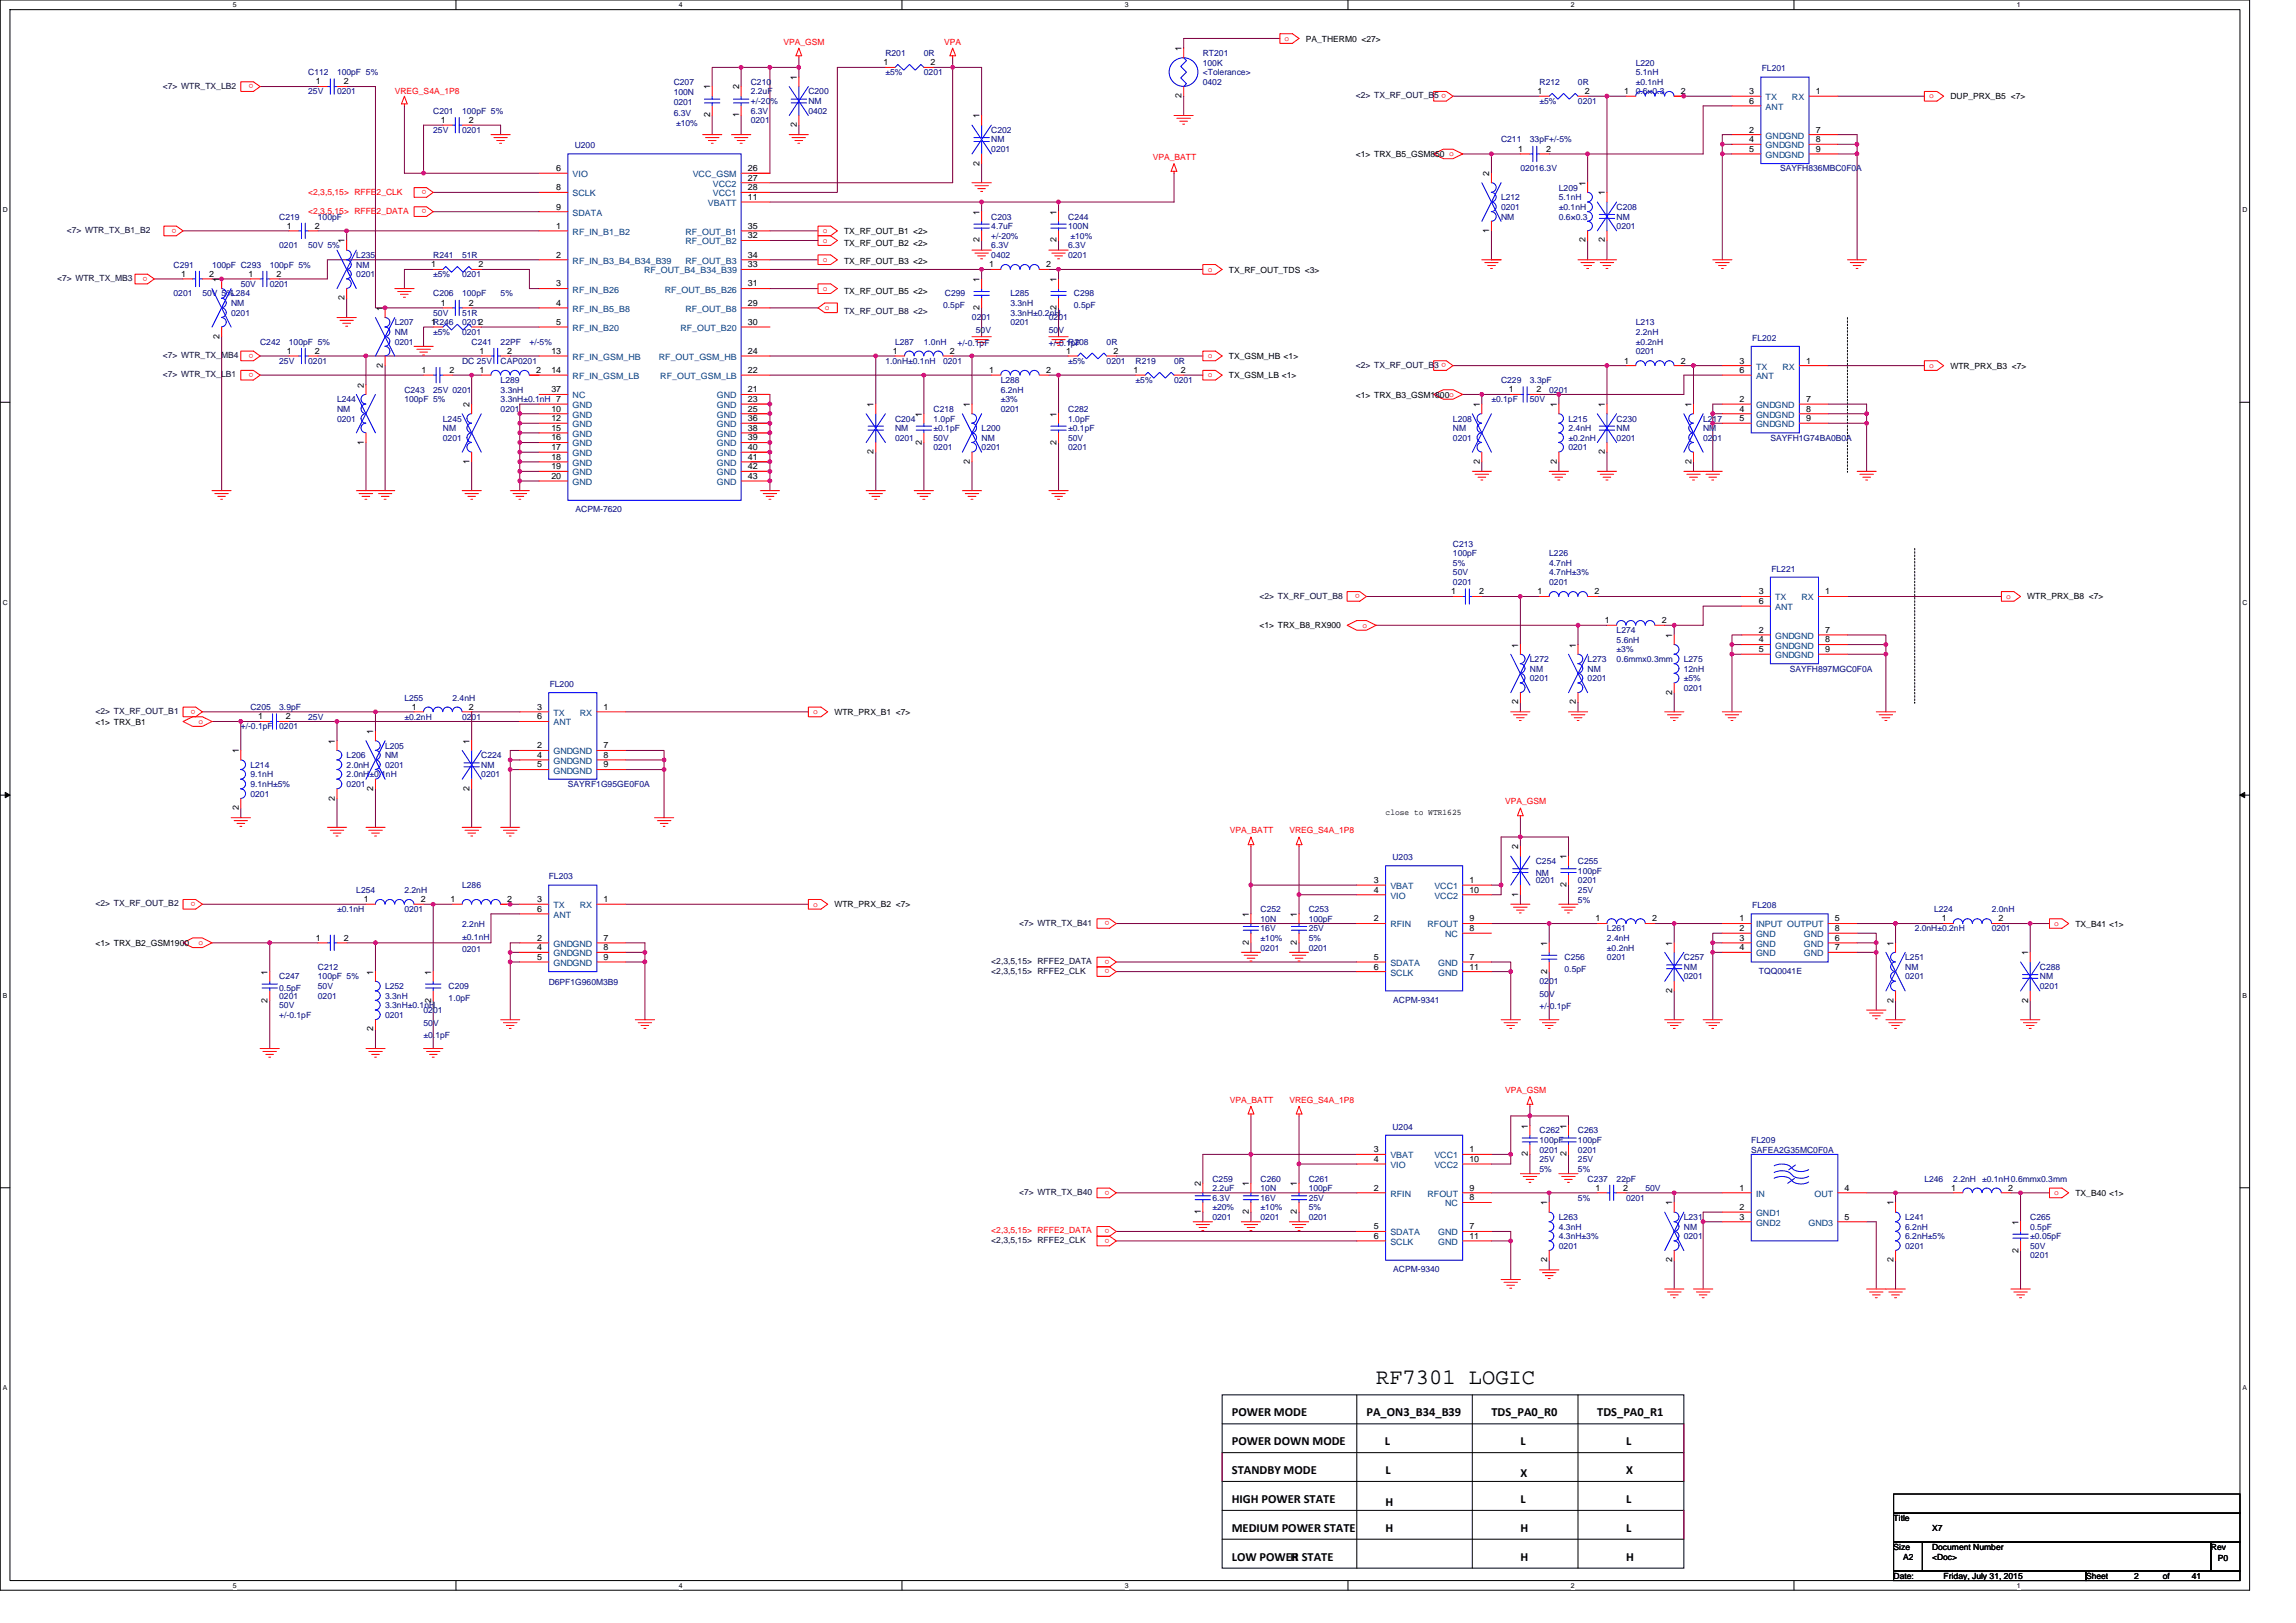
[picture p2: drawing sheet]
<svg xmlns="http://www.w3.org/2000/svg" width="297mm" height="210mm" viewBox="0 0 297 210" stroke-linecap="round" stroke-linejoin="round" font-family="sans-serif">
<defs><g id="words">
<text font-size="2.9" x="178" y="179">RF7301 LOGIC</text>
<g font-size="1.6">
<text x="159.4" y="183.2">POWER MODE</text>
<text x="176.8" y="183.2">PA_ON3_B34_B39</text>
<text x="193" y="183.2">TDS_PA0_R0</text>
<text x="206.6" y="183.2">TDS_PA0_R1</text>
<text x="159.4" y="190.7">STANDBY MODE</text>
<text x="159.4" y="187">POWER DOWN MODE</text>
<text x="179.2" y="187">L</text>
<text x="179.3" y="190.7">L</text>
<text x="196.7" y="191.1">X</text>
<text x="196.7" y="187">L</text>
<text x="210.4" y="190.7">X</text>
<text x="210.4" y="187">L</text>
<text x="159.4" y="194.4">HIGH POWER STATE</text>
<text x="179.3" y="194.8">H</text>
<text x="196.7" y="194.4">L</text>
<text x="210.4" y="194.4">L</text>
<text x="159.4" y="201.9">LOW POWER STATE</text>
<text x="159.4" y="198.2">MEDIUM POWER STATE</text>
<text x="166.9" y="201.9">H</text>
<text x="179.3" y="198.2">H</text>
<text x="196.7" y="201.9">H</text>
<text x="196.7" y="198.2">H</text>
<text x="210.4" y="201.9">H</text>
<text x="210.4" y="198.2">L</text>
</g>
<g font-size="1.1" fill="#f00">
<text x="101.4" y="5.8">VPA_GSM</text>
<text x="122.1" y="5.8">VPA</text>
<text x="166.2" y="5.3">o</text>
<text x="32.8" y="10.9" transform="rotate(180 32.8 10.9)">o</text>
<text x="51.1" y="12.2">VREG_S4A_1P8</text>
<text x="187.1" y="12.2" transform="rotate(180 187.1 12.2)">o</text>
<text x="249.6" y="12.7">o</text>
<text x="149.1" y="20.7">VPA_BATT</text>
<text x="22.8" y="29.6" transform="rotate(180 22.8 29.6)">o</text>
<text x="39.9" y="25.2">&lt;2,3,5,15&gt; RFFE2_CLK</text>
<text x="39.9" y="27.7">&lt;2,3,5,15&gt; RFFE2_DATA</text>
<text x="55.2" y="24.6" transform="rotate(180 55.2 24.6)">o</text>
<text x="55.2" y="27.1" transform="rotate(180 55.2 27.1)">o</text>
<text x="19.1" y="35.8" transform="rotate(180 19.1 35.8)">o</text>
<text x="106.5" y="31.4">o</text>
<text x="106.5" y="30.2">o</text>
<text x="106.5" y="33.9">o</text>
<text x="156.2" y="35.1">o</text>
<text x="106.5" y="37.6">o</text>
<text x="106.7" y="40.1">o</text>
<text x="32.8" y="45.8" transform="rotate(180 32.8 45.8)">o</text>
<text x="156.2" y="46.3">o</text>
<text x="187.1" y="47" transform="rotate(180 187.1 47)">o</text>
<text x="249.6" y="47.6">o</text>
<text x="32.8" y="48.3" transform="rotate(180 32.8 48.3)">o</text>
<text x="156.2" y="48.8">o</text>
<text x="175.9" y="76.9" transform="rotate(180 175.9 76.9)">o</text>
<text x="259.5" y="77.4">o</text>
<text x="176.3" y="81.2">o</text>
<text x="25.3" y="91.8" transform="rotate(180 25.3 91.8)">o</text>
<text x="25.7" y="93.6">o</text>
<text x="105.2" y="92.4">o</text>
<text x="159.1" y="107.8">VPA_BATT</text>
<text x="166.8" y="107.8">VREG_S4A_1P8</text>
<text x="194.7" y="104.1">VPA_GSM</text>
<text x="25.3" y="116.7" transform="rotate(180 25.3 116.7)">o</text>
<text x="105.2" y="117.3">o</text>
<text x="143.5" y="119.2" transform="rotate(180 143.5 119.2)">o</text>
<text x="265.8" y="119.8">o</text>
<text x="25.7" y="122.3">o</text>
<text x="143.5" y="125.4" transform="rotate(180 143.5 125.4)">o</text>
<text x="143.5" y="124.2" transform="rotate(180 143.5 124.2)">o</text>
<text x="159.1" y="142.7">VPA_BATT</text>
<text x="166.8" y="142.7">VREG_S4A_1P8</text>
<text x="194.7" y="141.4">VPA_GSM</text>
<text x="143.5" y="154.1" transform="rotate(180 143.5 154.1)">o</text>
<text x="265.8" y="154.6">o</text>
<text x="128.2" y="159.6">&lt;2,3,5,15&gt; RFFE2_DATA</text>
<text x="143.5" y="160.3" transform="rotate(180 143.5 160.3)">o</text>
<text x="143.5" y="159" transform="rotate(180 143.5 159)">o</text>
</g>
<g font-size="1.1">
<text x="168.9" y="5.4">PA_THERM0 &lt;27&gt;</text>
<text x="40.8" y="10.9">1</text>
<text x="44.5" y="10.9">2</text>
<text x="91.9" y="11.6" transform="rotate(-90 91.9 11.6)">1</text>
<text x="95.6" y="11.6" transform="rotate(-90 95.6 11.6)">2</text>
<text x="103.1" y="10.3" transform="rotate(-90 103.1 10.3)">1</text>
<text x="114.3" y="8.4">1</text>
<text x="120.4" y="8.4">2</text>
<text x="152.9" y="6.6" transform="rotate(-90 152.9 6.6)">1</text>
<text x="57" y="15.9">1</text>
<text x="60.7" y="15.9">2</text>
<text x="91.9" y="15.2" transform="rotate(-90 91.9 15.2)">2</text>
<text x="95.6" y="15.2" transform="rotate(-90 95.6 15.2)">1</text>
<text x="103.1" y="16.4" transform="rotate(-90 103.1 16.4)">2</text>
<text x="126.7" y="15.3" transform="rotate(-90 126.7 15.3)">1</text>
<text x="152.9" y="12.7" transform="rotate(-90 152.9 12.7)">2</text>
<text x="198.9" y="12.2">1</text>
<text x="205" y="12.2">2</text>
<text x="210.1" y="12.2">1</text>
<text x="217.5" y="12.2">2</text>
<text x="226.3" y="17.1">2</text>
<text x="226.3" y="12.2">3</text>
<text x="226.3" y="13.4">6</text>
<text x="234.9" y="12.2">1</text>
<text x="234.9" y="17.1">7</text>
<text x="252.3" y="12.8">DUP_PRX_B5 &lt;7&gt;</text>
<text x="72" y="22.1">6</text>
<text x="96.7" y="23.4">27</text>
<text x="96.7" y="22.1">26</text>
<text x="126.7" y="21.4" transform="rotate(-90 126.7 21.4)">2</text>
<text x="175.4" y="20.3">&lt;1&gt; TRX_B5_GSM850 o</text>
<text x="192.7" y="22.8" transform="rotate(-90 192.7 22.8)">2</text>
<text x="196.4" y="19.6">1</text>
<text x="200" y="19.6">2</text>
<text x="226.3" y="18.4">4</text>
<text x="226.3" y="19.6">5</text>
<text x="234.9" y="18.4">8</text>
<text x="234.9" y="19.6">9</text>
<text x="37.1" y="29.6">1</text>
<text x="40.7" y="29.6">2</text>
<text x="72" y="24.6">8</text>
<text x="72" y="27.1">9</text>
<text x="72" y="29.6">1</text>
<text x="96.7" y="24.6">28</text>
<text x="96.7" y="25.9">11</text>
<text x="96.7" y="29.6">35</text>
<text x="126.7" y="27.8" transform="rotate(-90 126.7 27.8)">1</text>
<text x="136.7" y="27.8" transform="rotate(-90 136.7 27.8)">1</text>
<text x="205.1" y="24" transform="rotate(-90 205.1 24)">1</text>
<text x="207.6" y="25.3" transform="rotate(-90 207.6 25.3)">1</text>
<text x="23.4" y="35.8">1</text>
<text x="27" y="35.8">2</text>
<text x="32.1" y="35.8">1</text>
<text x="35.8" y="35.8">2</text>
<text x="44.6" y="31.5" transform="rotate(-90 44.6 31.5)">1</text>
<text x="55.8" y="34.6">1</text>
<text x="61.9" y="34.6">2</text>
<text x="72" y="33.3">2</text>
<text x="96.7" y="30.8">32</text>
<text x="96.7" y="33.3">34</text>
<text x="96.7" y="34.6">33</text>
<text x="109.2" y="31.8">TX_RF_OUT_B2 &lt;2&gt;</text>
<text x="109.2" y="30.3">TX_RF_OUT_B1 &lt;2&gt;</text>
<text x="109.2" y="34.1">TX_RF_OUT_B3 &lt;2&gt;</text>
<text x="126.7" y="31.4" transform="rotate(-90 126.7 31.4)">2</text>
<text x="128" y="34.6">1</text>
<text x="135.3" y="34.6">2</text>
<text x="136.7" y="31.4" transform="rotate(-90 136.7 31.4)">2</text>
<text x="159" y="35.4">TX_RF_OUT_TDS &lt;3&gt;</text>
<text x="192.7" y="30.1" transform="rotate(-90 192.7 30.1)">1</text>
<text x="205.1" y="31.4" transform="rotate(-90 205.1 31.4)">2</text>
<text x="207.6" y="31.4" transform="rotate(-90 207.6 31.4)">2</text>
<text x="28.4" y="36.5" transform="rotate(-90 28.4 36.5)">1</text>
<text x="44.6" y="38.8" transform="rotate(-90 44.6 38.8)">2</text>
<text x="49.5" y="40.2" transform="rotate(-90 49.5 40.2)">1</text>
<text x="57" y="39.6">1</text>
<text x="60.7" y="39.6">2</text>
<text x="72" y="37.1">3</text>
<text x="72" y="39.6">4</text>
<text x="96.7" y="39.6">29</text>
<text x="96.7" y="37.1">31</text>
<text x="109.2" y="38">TX_RF_OUT_B5 &lt;2&gt;</text>
<text x="126.7" y="40.1" transform="rotate(-90 126.7 40.1)">2</text>
<text x="126.7" y="36.5" transform="rotate(-90 126.7 36.5)">1</text>
<text x="136.7" y="40.1" transform="rotate(-90 136.7 40.1)">2</text>
<text x="136.7" y="36.5" transform="rotate(-90 136.7 36.5)">1</text>
<text x="28.4" y="43.8" transform="rotate(-90 28.4 43.8)">2</text>
<text x="37.1" y="45.8">1</text>
<text x="40.7" y="45.8">2</text>
<text x="49.5" y="47.6" transform="rotate(-90 49.5 47.6)">2</text>
<text x="55.8" y="42">1R246</text>
<text x="62" y="45.8">1</text>
<text x="65.6" y="45.8">2</text>
<text x="71.3" y="45.8">13</text>
<text x="72" y="42">5</text>
<text x="96.7" y="45.8">24</text>
<text x="96.7" y="42">30</text>
<text x="115.5" y="45.8">1</text>
<text x="122.9" y="45.8">2</text>
<text x="137.9" y="45.8">1</text>
<text x="144" y="45.8">2</text>
<text x="159" y="46.4">TX_GSM_HB &lt;1&gt;</text>
<text x="210.1" y="47">1</text>
<text x="217.5" y="47">2</text>
<text x="225.1" y="47">3</text>
<text x="233.7" y="47">1</text>
<text x="252.3" y="47.7">WTR_PRX_B3 &lt;7&gt;</text>
<text x="47.1" y="50.2" transform="rotate(-90 47.1 50.2)">2</text>
<text x="54.5" y="48.3">1</text>
<text x="58.2" y="48.3">2</text>
<text x="60.7" y="52.7" transform="rotate(-90 60.7 52.7)">2</text>
<text x="62" y="48.3">1</text>
<text x="69.4" y="48.3">2</text>
<text x="71.3" y="48.3">14</text>
<text x="71.3" y="53.3">10</text>
<text x="71.3" y="50.8">37</text>
<text x="96.7" y="50.8">21</text>
<text x="96.7" y="53.3">25</text>
<text x="96.7" y="52">23</text>
<text x="96.7" y="48.3">22</text>
<text x="113" y="52.7" transform="rotate(-90 113 52.7)">1</text>
<text x="119.2" y="53.9" transform="rotate(-90 119.2 53.9)">1</text>
<text x="125.5" y="52.7" transform="rotate(-90 125.5 52.7)">1</text>
<text x="128" y="48.3">1</text>
<text x="135.3" y="48.3">2</text>
<text x="136.7" y="53.9" transform="rotate(-90 136.7 53.9)">1</text>
<text x="146.6" y="48.3">1</text>
<text x="152.8" y="48.3">2</text>
<text x="159" y="48.9">TX_GSM_LB &lt;1&gt;</text>
<text x="175.4" y="51.4">&lt;1&gt; TRX_B3_GSM1800o</text>
<text x="191.4" y="52.7" transform="rotate(-90 191.4 52.7)">1</text>
<text x="195.2" y="50.8">1</text>
<text x="198.8" y="50.8">2</text>
<text x="201.4" y="52.7" transform="rotate(-90 201.4 52.7)">1</text>
<text x="207.6" y="52.7" transform="rotate(-90 207.6 52.7)">1</text>
<text x="218.8" y="52.7" transform="rotate(-90 218.8 52.7)">1</text>
<text x="225.1" y="52">2</text>
<text x="225.1" y="53.3">4</text>
<text x="225.1" y="48.3">6</text>
<text x="233.7" y="52">7</text>
<text x="233.7" y="53.3">8</text>
<text x="47.1" y="57.5" transform="rotate(-90 47.1 57.5)">1</text>
<text x="71.3" y="54.5">12</text>
<text x="71.3" y="55.7">15</text>
<text x="71.3" y="57">16</text>
<text x="71.3" y="58.2">17</text>
<text x="71.3" y="59.5">18</text>
<text x="96.7" y="59.5">41</text>
<text x="96.7" y="58.2">40</text>
<text x="96.7" y="57">39</text>
<text x="96.7" y="55.7">38</text>
<text x="96.7" y="54.5">36</text>
<text x="113" y="58.8" transform="rotate(-90 113 58.8)">2</text>
<text x="119.2" y="57.5" transform="rotate(-90 119.2 57.5)">2</text>
<text x="136.7" y="57.5" transform="rotate(-90 136.7 57.5)">2</text>
<text x="207.6" y="58.8" transform="rotate(-90 207.6 58.8)">2</text>
<text x="225.1" y="54.5">5</text>
<text x="233.7" y="54.5">9</text>
<text x="60.7" y="60" transform="rotate(-90 60.7 60)">1</text>
<text x="71.3" y="60.7">19</text>
<text x="71.3" y="62">20</text>
<text x="96.7" y="62">43</text>
<text x="96.7" y="60.7">42</text>
<text x="125.5" y="60" transform="rotate(-90 125.5 60)">2</text>
<text x="191.4" y="60" transform="rotate(-90 191.4 60)">2</text>
<text x="201.4" y="60" transform="rotate(-90 201.4 60)">2</text>
<text x="218.8" y="60" transform="rotate(-90 218.8 60)">2</text>
<text x="187.7" y="76.9">1</text>
<text x="191.3" y="76.9">2</text>
<text x="198.9" y="76.9">1</text>
<text x="206.3" y="76.9">2</text>
<text x="227.5" y="76.9">3</text>
<text x="236.1" y="76.9">1</text>
<text x="262.3" y="77.6">WTR_PRX_B8 &lt;7&gt;</text>
<text x="163" y="81.3">&lt;1&gt; TRX_B8_RX900</text>
<text x="196.4" y="83.8" transform="rotate(-90 196.4 83.8)">1</text>
<text x="203.9" y="83.8" transform="rotate(-90 203.9 83.8)">1</text>
<text x="207.6" y="80.6">1</text>
<text x="215" y="80.6">2</text>
<text x="216.3" y="82.5" transform="rotate(-90 216.3 82.5)">1</text>
<text x="227.5" y="81.9">2</text>
<text x="227.5" y="83.1">4</text>
<text x="227.5" y="78.1">6</text>
<text x="236.1" y="81.9">7</text>
<text x="236.1" y="83.1">8</text>
<text x="216.3" y="89.9" transform="rotate(-90 216.3 89.9)">2</text>
<text x="227.5" y="84.4">5</text>
<text x="236.1" y="84.4">9</text>
<text x="12.4" y="93.7">&lt;1&gt; TRX_B1</text>
<text x="33.4" y="93.1">1</text>
<text x="37" y="93.1">2</text>
<text x="48.3" y="95" transform="rotate(-90 48.3 95)">1</text>
<text x="53.3" y="91.8">1</text>
<text x="60.7" y="91.8">2</text>
<text x="69.5" y="91.8">3</text>
<text x="69.5" y="93.1">6</text>
<text x="78.1" y="91.8">1</text>
<text x="107.9" y="92.5">WTR_PRX_B1 &lt;7&gt;</text>
<text x="196.4" y="91.1" transform="rotate(-90 196.4 91.1)">2</text>
<text x="203.9" y="91.1" transform="rotate(-90 203.9 91.1)">2</text>
<text x="30.9" y="97.5" transform="rotate(-90 30.9 97.5)">1</text>
<text x="43.3" y="96.2" transform="rotate(-90 43.3 96.2)">1</text>
<text x="60.7" y="96.2" transform="rotate(-90 60.7 96.2)">1</text>
<text x="69.5" y="96.8">2</text>
<text x="69.5" y="98">4</text>
<text x="69.5" y="99.3">5</text>
<text x="78.1" y="96.8">7</text>
<text x="78.1" y="98">8</text>
<text x="78.1" y="99.3">9</text>
<text x="30.9" y="104.8" transform="rotate(-90 30.9 104.8)">2</text>
<text x="43.3" y="103.6" transform="rotate(-90 43.3 103.6)">2</text>
<text x="48.3" y="102.3" transform="rotate(-90 48.3 102.3)">2</text>
<text x="60.7" y="102.3" transform="rotate(-90 60.7 102.3)">2</text>
<text x="179.3" y="105.5">close to WTR1625</text>
<text x="196.4" y="109.9" transform="rotate(-90 196.4 109.9)">2</text>
<text x="202.6" y="111.1" transform="rotate(-90 202.6 111.1)">1</text>
<text x="47.1" y="116.7">1</text>
<text x="54.4" y="116.7">2</text>
<text x="58.3" y="116.7">1</text>
<text x="65.6" y="116.7">2</text>
<text x="69.5" y="116.7">3</text>
<text x="69.5" y="118">6</text>
<text x="78.1" y="116.7">1</text>
<text x="107.9" y="117.4">WTR_PRX_B2 &lt;7&gt;</text>
<text x="161.6" y="118.6" transform="rotate(-90 161.6 118.6)">1</text>
<text x="167.8" y="118.6" transform="rotate(-90 167.8 118.6)">1</text>
<text x="177.8" y="119.2">2</text>
<text x="177.8" y="114.2">3</text>
<text x="177.8" y="115.5">4</text>
<text x="190.1" y="114.2">1</text>
<text x="190.1" y="115.5">10</text>
<text x="190.1" y="119.2">9</text>
<text x="196.4" y="116" transform="rotate(-90 196.4 116)">1</text>
<text x="202.6" y="114.8" transform="rotate(-90 202.6 114.8)">2</text>
<text x="206.4" y="119.2">1</text>
<text x="213.7" y="119.2">2</text>
<text x="225.1" y="119.2">1</text>
<text x="237.4" y="119.2">5</text>
<text x="251.2" y="119.2">1</text>
<text x="258.5" y="119.2">2</text>
<text x="268.5" y="119.9">TX_B41 &lt;1&gt;</text>
<text x="12.4" y="122.4">&lt;1&gt; TRX_B2_GSM1900</text>
<text x="40.8" y="121.7">1</text>
<text x="44.5" y="121.7">2</text>
<text x="69.5" y="121.7">2</text>
<text x="69.5" y="122.9">4</text>
<text x="69.5" y="124.2">5</text>
<text x="78.1" y="121.7">7</text>
<text x="78.1" y="122.9">8</text>
<text x="78.1" y="124.2">9</text>
<text x="161.6" y="122.2" transform="rotate(-90 161.6 122.2)">2</text>
<text x="167.8" y="122.2" transform="rotate(-90 167.8 122.2)">2</text>
<text x="177.8" y="124.2">5</text>
<text x="177.8" y="125.4">6</text>
<text x="190.1" y="120.5">8</text>
<text x="190.1" y="124.2">7</text>
<text x="190.1" y="125.4">11</text>
<text x="200.1" y="126" transform="rotate(-90 200.1 126)">2</text>
<text x="200.1" y="122.3" transform="rotate(-90 200.1 122.3)">1</text>
<text x="216.3" y="122.3" transform="rotate(-90 216.3 122.3)">1</text>
<text x="225.1" y="120.5">2</text>
<text x="225.1" y="121.7">3</text>
<text x="225.1" y="122.9">4</text>
<text x="237.4" y="120.5">8</text>
<text x="237.4" y="121.7">6</text>
<text x="237.4" y="122.9">7</text>
<text x="245" y="122.3" transform="rotate(-90 245 122.3)">1</text>
<text x="262.4" y="123.6" transform="rotate(-90 262.4 123.6)">1</text>
<text x="34.6" y="129.7" transform="rotate(-90 34.6 129.7)">2</text>
<text x="34.6" y="126.1" transform="rotate(-90 34.6 126.1)">1</text>
<text x="48.3" y="126.1" transform="rotate(-90 48.3 126.1)">1</text>
<text x="55.8" y="129.7" transform="rotate(-90 55.8 129.7)">2</text>
<text x="55.8" y="126.1" transform="rotate(-90 55.8 126.1)">1</text>
<text x="216.3" y="128.5" transform="rotate(-90 216.3 128.5)">2</text>
<text x="245" y="129.7" transform="rotate(-90 245 129.7)">2</text>
<text x="262.4" y="129.7" transform="rotate(-90 262.4 129.7)">2</text>
<text x="48.3" y="133.4" transform="rotate(-90 48.3 133.4)">2</text>
<text x="177.8" y="149.1">3</text>
<text x="190.1" y="149.1">1</text>
<text x="197.7" y="149.6" transform="rotate(-90 197.7 149.6)">2</text>
<text x="197.7" y="146" transform="rotate(-90 197.7 146)">1</text>
<text x="202.6" y="149.6" transform="rotate(-90 202.6 149.6)">2</text>
<text x="202.6" y="146" transform="rotate(-90 202.6 146)">1</text>
<text x="155.3" y="153.5" transform="rotate(-90 155.3 153.5)">2</text>
<text x="161.6" y="153.5" transform="rotate(-90 161.6 153.5)">1</text>
<text x="167.8" y="153.5" transform="rotate(-90 167.8 153.5)">1</text>
<text x="177.8" y="154.1">2</text>
<text x="177.8" y="150.3">4</text>
<text x="190.1" y="155.3">8</text>
<text x="190.1" y="150.3">10</text>
<text x="190.1" y="154.1">9</text>
<text x="200.1" y="156" transform="rotate(-90 200.1 156)">1</text>
<text x="206.4" y="154.1">1</text>
<text x="210" y="154.1">2</text>
<text x="216.3" y="156" transform="rotate(-90 216.3 156)">1</text>
<text x="225.1" y="154.1">1</text>
<text x="238.6" y="154.1">4</text>
<text x="245" y="156" transform="rotate(-90 245 156)">1</text>
<text x="252.4" y="154.1">1</text>
<text x="259.8" y="154.1">2</text>
<text x="268.5" y="154.7">TX_B40 &lt;1&gt;</text>
<text x="155.3" y="157.1" transform="rotate(-90 155.3 157.1)">1</text>
<text x="161.6" y="157.1" transform="rotate(-90 161.6 157.1)">2</text>
<text x="167.8" y="157.1" transform="rotate(-90 167.8 157.1)">2</text>
<text x="177.8" y="159">5</text>
<text x="177.8" y="160.3">6</text>
<text x="190.1" y="159">7</text>
<text x="190.1" y="160.3">11</text>
<text x="225.1" y="157.8">3</text>
<text x="225.1" y="156.5">2</text>
<text x="238.6" y="157.8">5</text>
<text x="261.1" y="158.5" transform="rotate(-90 261.1 158.5)">1</text>
<text x="200.1" y="163.3" transform="rotate(-90 200.1 163.3)">2</text>
<text x="216.3" y="163.3" transform="rotate(-90 216.3 163.3)">2</text>
<text x="245" y="163.3" transform="rotate(-90 245 163.3)">2</text>
<text x="261.1" y="162.1" transform="rotate(-90 261.1 162.1)">2</text>
<text x="245" y="196.8">Title</text>
<text x="245" y="200.5">Size</text>
<text x="246.2" y="201.8">A2</text>
<text x="250" y="200.5">Document Number</text>
<text x="250" y="201.8">&lt;Doc&gt;</text>
<text x="250" y="198">X7</text>
<text x="286" y="200.5">Rev</text>
<text x="286.9" y="201.9">P0</text>
<text x="245" y="204.3">Date:</text>
<text x="251.5" y="204.3">Friday, July 31, 2015</text>
<text x="269.9" y="204.3">Sheet</text>
<text x="276.1" y="204.3">2</text>
<text x="279.8" y="204.3">of</text>
<text x="283.6" y="204.3">41</text>
</g>
<g font-size="1.1" fill="#000040">
<text x="21.1" y="11.5">&lt;7&gt; WTR_TX_LB2</text>
<text x="175.4" y="12.7">&lt;2&gt; TX_RF_OUT_B5</text>
<text x="8.6" y="30.1">&lt;7&gt; WTR_TX_B1_B2</text>
<text x="7.4" y="36.4">&lt;7&gt; WTR_TX_MB3</text>
<text x="109.2" y="40.6">TX_RF_OUT_B8 &lt;2&gt;</text>
<text x="21.1" y="46.3">&lt;7&gt; WTR_TX_MB4</text>
<text x="175.4" y="47.6">&lt;2&gt; TX_RF_OUT_B3</text>
<text x="21.1" y="48.8">&lt;7&gt; WTR_TX_LB1</text>
<text x="163" y="77.4">&lt;2&gt; TX_RF_OUT_B8</text>
<text x="12.4" y="92.4">&lt;2&gt; TX_RF_OUT_B1</text>
<text x="12.4" y="117.3">&lt;2&gt; TX_RF_OUT_B2</text>
<text x="131.8" y="119.8">&lt;7&gt; WTR_TX_B41</text>
<text x="128.2" y="126">&lt;2,3,5,15&gt; RFFE2_CLK</text>
<text x="128.2" y="124.7">&lt;2,3,5,15&gt; RFFE2_DATA</text>
<text x="131.8" y="154.6">&lt;7&gt; WTR_TX_B40</text>
<text x="128.2" y="160.8">&lt;2,3,5,15&gt; RFFE2_CLK</text>
</g>
<g font-size="1.1" fill="#000080">
<text x="39.9" y="9.7">C112</text>
<text x="43.6" y="9.7">100pF 5%</text>
<text x="87.2" y="11">C207</text>
<text x="97.1" y="11">C210</text>
<text x="114.6" y="7.2">R201</text>
<text x="114.6" y="9.7">±5%</text>
<text x="119.5" y="7.2">0R</text>
<text x="119.5" y="9.7">0201</text>
<text x="155.6" y="7.2">RT201</text>
<text x="155.6" y="8.5">100K</text>
<text x="155.6" y="9.7">&lt;Tolerance&gt;</text>
<text x="155.6" y="11">0402</text>
<text x="199.2" y="11">R212</text>
<text x="204.1" y="11">0R</text>
<text x="211.6" y="8.5">L220</text>
<text x="211.6" y="9.7">5.1nH</text>
<text x="211.6" y="11">±0.1nH</text>
<text x="227.9" y="9.2">FL201</text>
<text x="39.9" y="12.2">25V</text>
<text x="43.6" y="12.2">0201</text>
<text x="56" y="14.7">C201</text>
<text x="56" y="17.2">25V</text>
<text x="59.8" y="14.7">100pF 5%</text>
<text x="59.8" y="17.2">0201</text>
<text x="87.2" y="12.3">100N</text>
<text x="87.2" y="13.6">0201</text>
<text x="87.2" y="15">6.3V</text>
<text x="87.5" y="16.3">±10%</text>
<text x="97.1" y="12.2">2.2uF</text>
<text x="97.1" y="16">0201</text>
<text x="97.1" y="14.7">6.3V</text>
<text x="97.1" y="13.5">+/-20%</text>
<text x="104.6" y="12.2">C200</text>
<text x="104.6" y="13.5">NM</text>
<text x="104.6" y="14.7">0402</text>
<text x="128.2" y="17.2">C202</text>
<text x="199.2" y="13.5">±5%</text>
<text x="204.1" y="13.5">0201</text>
<text x="211.6" y="12.2">0.6×0.3</text>
<text x="74.4" y="19.2">U200</text>
<text x="128.2" y="18.4">NM</text>
<text x="128.2" y="19.7">0201</text>
<text x="194.2" y="18.4">C211</text>
<text x="196.7" y="22.2">02016.3V</text>
<text x="197.9" y="18.4">33pF+/-5%</text>
<text x="230.3" y="22.2">SAYFH836MBC0F0A</text>
<text x="36.1" y="28.4">C219</text>
<text x="41.1" y="28.4">100pF</text>
<text x="128.2" y="28.4">C203</text>
<text x="128.2" y="29.7">4.7uF</text>
<text x="138.2" y="28.4">C244</text>
<text x="138.2" y="29.7">100N</text>
<text x="194.2" y="25.9">L212</text>
<text x="194.2" y="28.4">NM</text>
<text x="194.2" y="27.2">0201</text>
<text x="201.7" y="24.7">L209</text>
<text x="201.7" y="25.9">5.1nH</text>
<text x="201.7" y="27.2">±0.1nH</text>
<text x="201.7" y="28.4">0.6×0.3</text>
<text x="209.1" y="27.2">C208</text>
<text x="209.1" y="28.4">NM</text>
<text x="209.1" y="29.7">0201</text>
<text x="22.5" y="34.6">C291</text>
<text x="27.4" y="34.6">100pF C293</text>
<text x="34.9" y="34.6">100pF 5%</text>
<text x="36.1" y="32.1">0201</text>
<text x="39.9" y="32.1">50V 5%</text>
<text x="46.1" y="33.4">L235</text>
<text x="46.1" y="34.6">NM</text>
<text x="46.1" y="35.9">0201</text>
<text x="56" y="33.4">R241</text>
<text x="56" y="35.9">±5%</text>
<text x="59.8" y="33.4">51R</text>
<text x="59.8" y="35.9">0201</text>
<text x="128.2" y="33.4">0402</text>
<text x="128.2" y="32.1">6.3V</text>
<text x="128.2" y="30.9">+/-20%</text>
<text x="138.2" y="33.4">0201</text>
<text x="138.2" y="32.1">6.3V</text>
<text x="138.5" y="30.9">±10%</text>
<text x="22.5" y="38.4">0201</text>
<text x="26.2" y="38.4">50V 5%L284</text>
<text x="29.9" y="39.6">NM</text>
<text x="29.9" y="40.9">0201</text>
<text x="31.2" y="37.1">50V</text>
<text x="34.9" y="37.1">0201</text>
<text x="56" y="38.4">C206</text>
<text x="56" y="40.9">50V</text>
<text x="59.8" y="38.4">100pF</text>
<text x="59.8" y="40.9">51R</text>
<text x="64.8" y="38.4">5%</text>
<text x="122" y="39.9">0.5pF</text>
<text x="122.3" y="38.4">C299</text>
<text x="125.7" y="41.5">0201</text>
<text x="130.7" y="38.4">L285</text>
<text x="130.7" y="39.6">3.3nH</text>
<text x="130.7" y="40.9">3.3nH±0.2nH</text>
<text x="135.7" y="41.5">0201</text>
<text x="138.9" y="38.4">C298</text>
<text x="138.9" y="39.9">0.5pF</text>
<text x="33.7" y="44.6">C242</text>
<text x="36.1" y="47.1">25V</text>
<text x="37.4" y="44.6">100pF 5%</text>
<text x="39.9" y="47.1">0201</text>
<text x="51.1" y="42.1">L207</text>
<text x="51.1" y="43.3">NM</text>
<text x="51.1" y="44.6">0201</text>
<text x="56" y="43.3">±5%</text>
<text x="59.8" y="43.3">0201</text>
<text x="59.8" y="42.1">02012</text>
<text x="59.8" y="47.1">DC 25V</text>
<text x="61" y="44.6">C241</text>
<text x="64.8" y="44.6">22PF</text>
<text x="64.8" y="47.1">CAP0201</text>
<text x="68.5" y="44.6">+/-5%</text>
<text x="114.6" y="47.1">1.0nH±0.1nH</text>
<text x="115.8" y="44.6">L287</text>
<text x="119.5" y="44.6">1.0nH</text>
<text x="122" y="47.1">0201</text>
<text x="123.9" y="44.7">+/-0.1pF</text>
<text x="126.3" y="43.1">50V</text>
<text x="130.7" y="42.1">0201</text>
<text x="135.7" y="43.1">50V</text>
<text x="135.7" y="44.7">+/-0.1pF</text>
<text x="138.2" y="44.6">R208</text>
<text x="138.2" y="47.1">±5%</text>
<text x="143.2" y="44.6">0R</text>
<text x="143.2" y="47.1">0201</text>
<text x="146.9" y="47.1">R219</text>
<text x="151.9" y="47.1">0R</text>
<text x="211.6" y="42.1">L213</text>
<text x="211.6" y="43.3">2.2nH</text>
<text x="211.6" y="44.6">±0.2nH</text>
<text x="211.6" y="45.8">0201</text>
<text x="226.7" y="44.1">FL202</text>
<text x="43.6" y="52">L244</text>
<text x="43.6" y="53.3">NM</text>
<text x="52.3" y="50.8">C243</text>
<text x="52.3" y="52">100pF 5%</text>
<text x="56" y="50.8">25V 0201</text>
<text x="64.8" y="49.6">L289</text>
<text x="64.8" y="50.8">3.3nH</text>
<text x="64.8" y="52">3.3nH±0.1nH 7</text>
<text x="64.8" y="53.3">0201</text>
<text x="120.8" y="53.3">C218</text>
<text x="129.5" y="49.6">L288</text>
<text x="129.5" y="50.8">6.2nH</text>
<text x="129.5" y="52">±3%</text>
<text x="129.5" y="53.3">0201</text>
<text x="138.2" y="53.3">C282</text>
<text x="146.9" y="49.6">±5%</text>
<text x="151.9" y="49.6">0201</text>
<text x="193" y="52">±0.1pF</text>
<text x="194.2" y="49.6">C229</text>
<text x="197.9" y="49.6">3.3pF</text>
<text x="197.9" y="52">50V</text>
<text x="200.4" y="50.8">0201</text>
<text x="43.6" y="54.5">0201</text>
<text x="57.3" y="54.5">L245</text>
<text x="57.3" y="55.8">NM</text>
<text x="57.3" y="57">0201</text>
<text x="115.8" y="54.5">C204</text>
<text x="115.8" y="55.8">NM</text>
<text x="115.8" y="57">0201</text>
<text x="120.8" y="54.5">1.0pF</text>
<text x="120.8" y="58.3">0201</text>
<text x="120.8" y="57">50V</text>
<text x="120.8" y="55.8">±0.1pF</text>
<text x="127" y="55.8">L200</text>
<text x="127" y="57">NM</text>
<text x="127" y="58.3">0201</text>
<text x="138.2" y="54.5">1.0pF</text>
<text x="138.2" y="58.3">0201</text>
<text x="138.2" y="57">50V</text>
<text x="138.2" y="55.8">±0.1pF</text>
<text x="188" y="54.5">L208</text>
<text x="188" y="55.8">NM</text>
<text x="188" y="57">0201</text>
<text x="202.9" y="54.5">L215</text>
<text x="202.9" y="55.8">2.4nH</text>
<text x="202.9" y="57">±0.2nH</text>
<text x="202.9" y="58.3">0201</text>
<text x="209.1" y="54.5">C230</text>
<text x="209.1" y="55.8">NM</text>
<text x="209.1" y="57">0201</text>
<text x="220.3" y="54.5">L217</text>
<text x="220.3" y="55.8">NM</text>
<text x="220.3" y="57">0201</text>
<text x="229" y="57">SAYFH1G74BA0B0A</text>
<text x="74.5" y="66.2">ACPM-7620</text>
<text x="188" y="70.7">C213</text>
<text x="188" y="72">100pF</text>
<text x="200.4" y="72">L226</text>
<text x="188" y="75.7">0201</text>
<text x="188" y="74.4">50V</text>
<text x="188" y="73.2">5%</text>
<text x="200.4" y="73.2">4.7nH</text>
<text x="200.4" y="74.4">4.7nH±3%</text>
<text x="200.4" y="75.7">0201</text>
<text x="229.2" y="74">FL221</text>
<text x="209.1" y="81.9">L274</text>
<text x="209.1" y="83.2">5.6nH</text>
<text x="71.1" y="88.9">FL200</text>
<text x="197.9" y="85.7">L272</text>
<text x="197.9" y="86.9">NM</text>
<text x="197.9" y="88.1">0201</text>
<text x="205.4" y="85.7">L273</text>
<text x="205.4" y="86.9">NM</text>
<text x="205.4" y="88.1">0201</text>
<text x="209.1" y="84.4">±3%</text>
<text x="209.1" y="85.7">0.6mmx0.3mm</text>
<text x="217.8" y="85.7">L275</text>
<text x="217.8" y="86.9">12nH</text>
<text x="217.8" y="88.1">±5%</text>
<text x="217.8" y="89.4">0201</text>
<text x="231.5" y="86.9">SAYFH897MGC0F0A</text>
<text x="31.2" y="94.4">+/-0.1pF</text>
<text x="32.4" y="91.9">C205</text>
<text x="36.1" y="91.9">3.9pF</text>
<text x="36.1" y="94.4">0201</text>
<text x="39.9" y="93.1">25V</text>
<text x="52.3" y="90.6">L255</text>
<text x="52.3" y="93.1">±0.2nH</text>
<text x="58.5" y="90.6">2.4nH</text>
<text x="59.8" y="93.1">0201</text>
<text x="32.4" y="99.3">L214</text>
<text x="32.4" y="100.6">9.1nH</text>
<text x="32.4" y="101.8">9.1nH±5%</text>
<text x="44.8" y="98.1">L206</text>
<text x="44.8" y="99.3">2.0nH</text>
<text x="44.8" y="100.6">2.0nH±0.1nH</text>
<text x="44.8" y="101.8">0201</text>
<text x="49.8" y="96.9">L205</text>
<text x="49.8" y="98.1">NM</text>
<text x="49.8" y="99.3">0201</text>
<text x="62.3" y="98.1">C224</text>
<text x="62.3" y="99.3">NM</text>
<text x="62.3" y="100.6">0201</text>
<text x="73.5" y="101.8">SAYRF1G95GE0F0A</text>
<text x="32.4" y="103.1">0201</text>
<text x="71" y="113.7">FL203</text>
<text x="180.1" y="111.3">U203</text>
<text x="198.7" y="111.8">C254</text>
<text x="198.7" y="113.3">NM</text>
<text x="204.1" y="111.8">C255</text>
<text x="204.1" y="113">100pF</text>
<text x="43.6" y="118">±0.1nH</text>
<text x="46.1" y="115.5">L254</text>
<text x="52.3" y="115.5">2.2nH</text>
<text x="52.3" y="118">0201</text>
<text x="59.8" y="114.9">L286</text>
<text x="59.8" y="120">2.2nH</text>
<text x="163.1" y="118">C252</text>
<text x="163.1" y="119.3">10N</text>
<text x="169.3" y="118">C253</text>
<text x="169.3" y="119.3">100pF</text>
<text x="198.7" y="114.3">0201</text>
<text x="204.1" y="114.3">0201</text>
<text x="204.1" y="115.5">25V</text>
<text x="204.1" y="116.8">5%</text>
<text x="226.7" y="117.5">FL208</text>
<text x="250.2" y="118">L224</text>
<text x="257.7" y="118">2.0nH</text>
<text x="41.1" y="125.5">C212</text>
<text x="59.8" y="121.6">±0.1nH</text>
<text x="59.8" y="123.2">0201</text>
<text x="163.1" y="120.5">16V</text>
<text x="163.1" y="121.8">±10%</text>
<text x="163.1" y="123">0201</text>
<text x="169.3" y="123">0201</text>
<text x="169.3" y="120.5">25V</text>
<text x="169.3" y="121.8">5%</text>
<text x="202.4" y="124.2">C256</text>
<text x="202.4" y="125.7">0.5pF</text>
<text x="207.9" y="120.5">L261</text>
<text x="207.9" y="121.8">2.4nH</text>
<text x="207.9" y="123">±0.2nH</text>
<text x="207.9" y="124.2">0201</text>
<text x="217.8" y="124.2">C257</text>
<text x="217.8" y="125.5">NM</text>
<text x="227.6" y="126">TQQ0041E</text>
<text x="246.5" y="124.2">L251</text>
<text x="246.5" y="125.5">NM</text>
<text x="247.7" y="120.5">2.0nH±0.2nH</text>
<text x="257.7" y="120.5">0201</text>
<text x="263.9" y="125.5">C288</text>
<text x="36.1" y="126.7">C247</text>
<text x="36.1" y="128.2">0.5pF</text>
<text x="36.1" y="129.2">0201</text>
<text x="36.1" y="130.5">50V</text>
<text x="36.1" y="131.7">+/-0.1pF</text>
<text x="41.1" y="126.7">100pF 5%</text>
<text x="41.1" y="129.2">0201</text>
<text x="41.1" y="128">50V</text>
<text x="49.8" y="128">L252</text>
<text x="49.8" y="129.2">3.3nH</text>
<text x="49.8" y="130.5">3.3nH±0.1nH</text>
<text x="49.8" y="131.7">0201</text>
<text x="54.8" y="131.1">0201</text>
<text x="58" y="128">C209</text>
<text x="58" y="129.5">1.0pF</text>
<text x="71" y="127.5">D6PF1G960M3B9</text>
<text x="180.3" y="129.7">ACPM-9341</text>
<text x="199.2" y="127.3">0201</text>
<text x="199.2" y="129">50V</text>
<text x="199.2" y="130.6">+/-0.1pF</text>
<text x="217.8" y="126.7">0201</text>
<text x="246.5" y="126.7">0201</text>
<text x="263.9" y="126.7">NM</text>
<text x="263.9" y="128">0201</text>
<text x="54.8" y="132.7">50V</text>
<text x="54.8" y="134.3">±0.1pF</text>
<text x="180.1" y="146.1">U204</text>
<text x="199.2" y="146.6">C262</text>
<text x="199.2" y="147.9">100pF</text>
<text x="199.2" y="149.1">0201</text>
<text x="204.1" y="146.6">C263</text>
<text x="204.1" y="147.9">100pF</text>
<text x="204.1" y="149.1">0201</text>
<text x="226.6" y="147.9">FL209</text>
<text x="226.6" y="149.1">SAFEA2G35MC0F0A</text>
<text x="156.9" y="152.9">C259</text>
<text x="156.9" y="154.1">2.2uF</text>
<text x="156.9" y="155.3">6.3V</text>
<text x="163.1" y="152.9">C260</text>
<text x="163.1" y="154.1">10N</text>
<text x="163.1" y="155.3">16V</text>
<text x="169.3" y="152.9">C261</text>
<text x="169.3" y="154.1">100pF</text>
<text x="169.3" y="155.3">25V</text>
<text x="199.2" y="150.4">25V</text>
<text x="199.2" y="151.6">5%</text>
<text x="204.1" y="150.4">25V</text>
<text x="204.1" y="151.6">5%</text>
<text x="204.1" y="155.3">5%</text>
<text x="205.4" y="152.9">C237</text>
<text x="209.1" y="152.9">22pF</text>
<text x="210.4" y="155.3">0201</text>
<text x="212.9" y="154.1">50V</text>
<text x="249" y="152.9">L246</text>
<text x="252.7" y="152.9">2.2nH</text>
<text x="256.4" y="152.9">±0.1nH0.6mmx0.3mm</text>
<text x="156.9" y="157.8">0201</text>
<text x="156.9" y="156.6">±20%</text>
<text x="163.1" y="156.6">±10%</text>
<text x="163.1" y="157.8">0201</text>
<text x="169.3" y="157.8">0201</text>
<text x="169.3" y="156.6">5%</text>
<text x="201.7" y="157.8">L263</text>
<text x="201.7" y="159.1">4.3nH</text>
<text x="201.7" y="160.3">4.3nH±3%</text>
<text x="201.7" y="161.6">0201</text>
<text x="217.8" y="157.8">L231</text>
<text x="217.8" y="159.1">NM</text>
<text x="217.8" y="160.3">0201</text>
<text x="246.5" y="157.8">L241</text>
<text x="246.5" y="159.1">6.2nH</text>
<text x="246.5" y="160.3">6.2nH±5%</text>
<text x="246.5" y="161.6">0201</text>
<text x="262.7" y="157.8">C265</text>
<text x="262.7" y="159.1">0.5pF</text>
<text x="262.7" y="161.6">50V</text>
<text x="262.7" y="160.3">±0.05pF</text>
<text x="180.3" y="164.6">ACPM-9340</text>
<text x="262.7" y="162.8">0201</text>
</g>
<g font-size="1.1" fill="#004080">
<text x="228.4" y="17.9">GNDGND</text>
<text x="228.4" y="13">TX</text>
<text x="228.4" y="14.2">ANT</text>
<text x="231.8" y="13">RX</text>
<text x="74.1" y="22.9">VIO</text>
<text x="89.6" y="22.9">VCC_GSM</text>
<text x="228.4" y="19.2">GNDGND</text>
<text x="228.4" y="20.4">GNDGND</text>
<text x="74.1" y="25.4">SCLK</text>
<text x="74.1" y="27.9">SDATA</text>
<text x="91.6" y="26.6">VBATT</text>
<text x="92.2" y="24.2">VCC2</text>
<text x="92.2" y="25.4">VCC1</text>
<text x="74.1" y="30.4">RF_IN_B1_B2</text>
<text x="74.1" y="34.1">RF_IN_B3_B4_B34_B39</text>
<text x="83.3" y="35.4">RF_OUT_B4_B34_B39</text>
<text x="88.7" y="31.6">RF_OUT_B2</text>
<text x="88.7" y="34.1">RF_OUT_B3</text>
<text x="88.7" y="30.4">RF_OUT_B1</text>
<text x="74.1" y="37.8">RF_IN_B26</text>
<text x="74.1" y="40.3">RF_IN_B5_B8</text>
<text x="86" y="37.8">RF_OUT_B5_B26</text>
<text x="88.7" y="40.3">RF_OUT_B8</text>
<text x="74.1" y="46.6">RF_IN_GSM_HB</text>
<text x="74.1" y="42.8">RF_IN_B20</text>
<text x="85.2" y="46.6">RF_OUT_GSM_HB</text>
<text x="88" y="42.8">RF_OUT_B20</text>
<text x="227.2" y="47.8">TX</text>
<text x="230.6" y="47.8">RX</text>
<text x="74.1" y="49">RF_IN_GSM_LB</text>
<text x="74.1" y="52.8">GND</text>
<text x="74.1" y="51.5">NC</text>
<text x="85.4" y="49">RF_OUT_GSM_LB</text>
<text x="92.7" y="51.5">GND</text>
<text x="92.7" y="52.8">GND</text>
<text x="227.2" y="52.8">GNDGND</text>
<text x="227.2" y="49">ANT</text>
<text x="74.1" y="54">GND</text>
<text x="74.1" y="55.3">GND</text>
<text x="74.1" y="56.5">GND</text>
<text x="74.1" y="57.8">GND</text>
<text x="74.1" y="59">GND</text>
<text x="92.7" y="59">GND</text>
<text x="92.7" y="57.8">GND</text>
<text x="92.7" y="56.5">GND</text>
<text x="92.7" y="55.3">GND</text>
<text x="92.7" y="54">GND</text>
<text x="227.2" y="54">GNDGND</text>
<text x="227.2" y="55.3">GNDGND</text>
<text x="74.1" y="60.3">GND</text>
<text x="74.1" y="61.5">GND</text>
<text x="74.1" y="62.7">GND</text>
<text x="92.7" y="62.7">GND</text>
<text x="92.7" y="61.5">GND</text>
<text x="92.7" y="60.3">GND</text>
<text x="229.7" y="77.7">TX</text>
<text x="233.1" y="77.7">RX</text>
<text x="229.7" y="82.7">GNDGND</text>
<text x="229.7" y="83.9">GNDGND</text>
<text x="229.7" y="78.9">ANT</text>
<text x="229.7" y="85.2">GNDGND</text>
<text x="71.6" y="92.6">TX</text>
<text x="71.6" y="93.9">ANT</text>
<text x="75" y="92.6">RX</text>
<text x="71.6" y="97.6">GNDGND</text>
<text x="71.6" y="98.8">GNDGND</text>
<text x="71.6" y="100.1">GNDGND</text>
<text x="71.6" y="117.5">TX</text>
<text x="71.6" y="118.7">ANT</text>
<text x="75" y="117.5">RX</text>
<text x="179.9" y="120">RFIN</text>
<text x="179.9" y="115">VBAT</text>
<text x="179.9" y="116.3">VIO</text>
<text x="184.7" y="120">RFOUT</text>
<text x="185.6" y="115">VCC1</text>
<text x="185.6" y="116.3">VCC2</text>
<text x="227.2" y="120">INPUT OUTPUT</text>
<text x="71.6" y="122.5">GNDGND</text>
<text x="71.6" y="123.7">GNDGND</text>
<text x="71.6" y="125">GNDGND</text>
<text x="179.9" y="125">SDATA</text>
<text x="186.1" y="125">GND</text>
<text x="187" y="121.2">NC</text>
<text x="227.2" y="121.2">GND</text>
<text x="227.2" y="122.5">GND</text>
<text x="227.2" y="123.7">GND</text>
<text x="233.4" y="121.2">GND</text>
<text x="233.4" y="122.5">GND</text>
<text x="233.4" y="123.7">GND</text>
<text x="179.9" y="126.2">SCLK</text>
<text x="186.1" y="126.2">GND</text>
<text x="179.9" y="149.9">VBAT</text>
<text x="185.6" y="149.9">VCC1</text>
<text x="179.9" y="154.8">RFIN</text>
<text x="179.9" y="151.1">VIO</text>
<text x="184.7" y="154.8">RFOUT</text>
<text x="185.6" y="151.1">VCC2</text>
<text x="227.2" y="154.8">IN</text>
<text x="234.7" y="154.8">OUT</text>
<text x="179.9" y="159.8">SDATA</text>
<text x="179.9" y="161.1">SCLK</text>
<text x="186.1" y="159.8">GND</text>
<text x="186.1" y="161.1">GND</text>
<text x="187" y="156.1">NC</text>
<text x="227.2" y="158.6">GND2</text>
<text x="227.2" y="157.3">GND1</text>
<text x="234" y="158.6">GND3</text>
</g>
<g font-size=".9">
<text x="30.1" y="1">5</text>
<text x="87.8" y="1">4</text>
<text x="145.5" y="1">3</text>
<text x="203.2" y="1">2</text>
<text x="260.9" y="1">1</text>
<text x=".4" y="27.5">D</text>
<text x="290.1" y="27.5">D</text>
<text x=".4" y="78.3">C</text>
<text x="290.1" y="78.3">C</text>
<text x=".4" y="129.1">B</text>
<text x="290.1" y="129.1">B</text>
<text x=".4" y="179.9">A</text>
<text x="290.1" y="179.9">A</text>
<text x="30.1" y="205.4">5</text>
<text x="87.8" y="205.4">4</text>
<text x="145.5" y="205.4">3</text>
<text x="203.2" y="205.4">2</text>
<text x="260.9" y="205.4">1</text>
</g>
</g></defs>
<path d="M0 0h291v205.7h-291zM1.3 1.2h288.5v203.3h-288.5z" fill="none" stroke="#000" stroke-width=".13"/>
<g fill="#fff">
<path d="M30.1 .1h.5v1h-.5z"/>
<path d="M30.1 204.6h.5v1h-.5z"/>
</g>
<path d="M59 0v1.2M59 204.5v1.2" fill="none" stroke="#000" stroke-width=".13"/>
<g fill="#fff">
<path d="M87.8 .1h.5v1h-.5z"/>
<path d="M87.8 204.6h.5v1h-.5z"/>
</g>
<path d="M116.7 0v1.2M116.7 204.5v1.2" fill="none" stroke="#000" stroke-width=".13"/>
<g fill="#fff">
<path d="M145.5 .1h.5v1h-.5z"/>
<path d="M145.5 204.6h.5v1h-.5z"/>
</g>
<path d="M174.4 0v1.2M174.4 204.5v1.2" fill="none" stroke="#000" stroke-width=".13"/>
<g fill="#fff">
<path d="M203.2 .1h.5v1h-.5z"/>
<path d="M203.2 204.6h.5v1h-.5z"/>
</g>
<path d="M232.1 0v1.2M232.1 204.5v1.2" fill="none" stroke="#000" stroke-width=".13"/>
<g fill="#fff">
<path d="M260.9 .1h.5v1h-.5z"/>
<path d="M260.9 204.6h.5v1h-.5z"/>
<path d="M.4 26.6h.6v1h-.6z"/>
<path d="M290.1 26.6h.6v1h-.6z"/>
<path d="M.4 77.4h.6v1h-.6z"/>
<path d="M290.1 77.4h.6v1h-.6z"/>
</g>
<path d="M0 52h1.3M289.8 52h1.2" fill="none" stroke="#000" stroke-width=".13"/>
<g fill="#fff">
<path d="M.4 128.3h.5v1h-.5z"/>
<path d="M290.1 128.3h.6v1h-.6z"/>
</g>
<path d="M0 102.9h1.3M289.8 102.9h1.2" fill="none" stroke="#000" stroke-width=".13"/>
<path d="M.7 102.5l.6 .4-.6 .3zM289.8 102.9l.6-.4v.7z" fill="#000" stroke="#000" stroke-width=".13"/>
<g fill="#fff">
<path d="M.4 179.1h.5v1h-.5z"/>
<path d="M290.1 179.1h.6v1h-.6z"/>
</g>
<g fill="none" stroke="#000" stroke-width=".13">
<path d="M0 153.7h1.3M289.8 153.7h1.2M158.1 180.5h59.7v22.4h-59.7zM158.1 184.2h59.7M158.1 187.9h59.7M158.1 191.7h59.7M158.1 195.4h59.7M158.1 199.1h59.7M175.5 180.5v22.4M190.5 180.5v22.4M204.1 180.5v22.4M245 199.5h3.7v3.7h-3.7z"/>
<path d="M245 193.3h44.8v2.5h-44.8zM245 195.8h44.8v3.7h-44.8zM248.7 199.5h37.3v3.7h-37.3zM286 199.5h3.8v3.7h-3.8zM245 203.2h24.9v1.3h-24.9zM269.9 203.2h19.9v1.3h-19.9z"/>
</g>
<path d="M239 41.1v19.9M239 61h.1M247.7 71v19.9M247.7 90.9h.1" fill="none" stroke="#000" stroke-width=".13" stroke-dasharray=".2 .2"/>
<g fill="none" stroke="#800040" stroke-width=".13">
<path d="M33.7 11.2h7.4M44.8 11.2h3.8v28.6h8.7M52.3 13.7v8.7h2.5M57.3 16.2h-2.5v6.2M61 16.2h3.8v1.2M92.1 14.9v2.5M95.9 8.7h3.7M95.9 8.7v2.5M95.9 14.9v2.5M95.9 8.7h-3.8v2.5M99.6 8.7h3.8M99.6 8.7v13.7h-2.5"/>
<path d="M103.4 16.2v1.2M103.4 7.5v1.2M103.4 8.7v1.3M114.6 8.7h-6.3v16.2h-8.7M120.8 8.7h2.5M123.3 7.5v1.2M123.3 8.7v14.9h-23.7M123.3 8.7h3.7v6.2M153.1 12.4v2.5M165.6 5h-12.5v1.2M188 12.4h11.2M189.2 19.9h3.8"/>
<path d="M193 19.9v2.5M193 19.9h3.7M200.4 19.9h5M205.4 12.4h2.5M205.4 19.9v3.7M207.9 12.4h2.5M207.9 12.4v12.5M216.6 12.4h7.5M222.8 19.9h1.3M222.8 18.7h1.3M222.8 19.9v13.7M222.8 18.7v1.2"/>
<path d="M224.1 13.7h-3.8v6.2h-14.9M224.1 17.4h-1.3v1.3M237.8 12.4h11.2M237.8 19.9h2.5M237.8 18.7h2.5M237.8 17.4h2.5v1.3M240.3 19.9v13.7M240.3 18.7v1.2M20 36.1h3.7M23.7 29.9h13.7M27.4 36.1h5M41.1 29.9h3.7"/>
<path d="M44.8 38.6v2.5M44.8 29.9v1.2M44.8 29.9h24.9M54.8 22.4h14.9M56 24.9h13.7M56 27.4h13.7M56 34.9h-3.7v2.4M61 39.8h8.7M62.3 34.9h6.2v2.4h1.2M69.7 33.6h-27.3v2.5h-6.3M99.6 37.3h6.2M99.6 31.1h6.2"/>
<path d="M99.6 29.9h6.2M99.6 26.1h27.4M99.6 34.9h27.4M99.6 39.8h6.2M99.6 33.6h6.2M127 39.8v3.8M127 21.2v2.4M127 26.1v1.3M127 31.1v1.3M127 26.1h9.9M128.2 34.9h-1.2v1.2M135.7 34.9h1.2"/>
<path d="M136.9 31.1v1.3M136.9 26.1v1.3M136.9 39.8v3.8M151.9 22.4v3.7h-15M155.6 34.9h-18.7v1.2M193 29.9v3.7h1.2M205.4 31.1v2.5M207.9 31.1v2.5M28.7 43.6v19.9M33.7 46.1h3.7M33.7 48.5h21.1M41.1 46.1h6.2"/>
<path d="M47.3 57.3v6.2M47.3 46.1v3.7M47.3 46.1h15M49.8 47.3v16.2M56 42.3h-1.2v2.5M58.5 48.5h2.5M61 48.5v3.8M61 59.8v3.7M61 48.5h1.3M62.3 42.3h7.4M66 46.1h3.7M67.2 53.5v1.3"/>
<path d="M67.2 56v1.3M67.2 54.8v1.2M67.2 58.5v1.3M67.2 57.3v1.2M67.2 59.8v1.2M67.2 54.8h2.5M67.2 53.5h2.5M67.2 57.3h2.5M67.2 56h2.5M67.2 59.8h2.5M67.2 58.5h2.5M68.5 48.5h1.2"/>
<path d="M69.7 52.3h-2.5v1.2M97.1 52.3h2.5M97.1 53.5h2.5v1.3M97.1 54.8h2.5v1.2M97.1 56h2.5M97.1 57.3h2.5v1.2M97.1 58.5h2.5v1.3M97.1 59.8h2.5M97.1 51h2.5v1.3M99.6 56v1.3M99.6 59.8v1.2M99.6 48.5h19.9"/>
<path d="M99.6 46.1h13.7M99.6 52.3v1.2M113.3 46.1v6.2M113.3 46.1h2.5M113.3 58.5v5M119.5 48.5v5M119.5 48.5h8.7M119.5 57.3v6.2M123.2 46.1h2.5M125.7 46.1h12.5M125.7 46.1v6.2M125.7 59.8v3.7"/>
<path d="M135.7 48.5h1.2M136.9 48.5h10M136.9 48.5v5M136.9 57.3v6.2M144.4 46.1h11.2M153.1 48.5h2.5M188 47.3h19.9M189.2 51h2.5M191.7 59.8v1.2M191.7 51v1.3M191.7 51h3.7M199.2 51h2.5"/>
<path d="M201.7 59.8v1.2M201.7 51v1.3M207.9 58.5v2.5M207.9 47.3v5M207.9 47.3h2.5M217.8 47.3h1.3M219.1 47.3h3.7M219.1 47.3v5M219.1 59.8v1.2M222.8 48.5h-5v2.5h-16.1M222.8 53.5h-1.2v1.3M222.8 54.8h-1.2v6.2"/>
<path d="M222.8 52.3h-1.2v1.2M236.5 54.8h5M236.5 47.3h12.5M236.5 52.3h5v1.2M236.5 53.5h5M241.5 53.5v1.3M241.5 54.8v6.2M67.2 61v1.2M67.2 62.2v1.3M67.2 61h2.5M67.2 62.2h2.5M97.1 61h2.5"/>
<path d="M99.6 61v2.5M176.8 77.2h11.2M191.7 77.2h5M196.7 77.2v6.2M196.7 77.2h2.5M206.6 77.2h18.7M225.3 78.4h-5v2.5h-3.7M239 77.2h19.9M26.2 92.1h22.4M27.4 93.3h3.8M31.2 93.3h2.5M31.2 93.3v3.8"/>
<path d="M37.4 93.3h6.2M43.6 93.3h23.6M43.6 93.3v2.5M48.6 92.1v2.5M48.6 92.1h5M66 99.6v7.4M66 98.3h1.2M66 99.6h1.2M66 98.3v1.3M67.2 92.1h-6.2v3.7M67.2 97.1h-1.2v1.2M80.9 99.6h5"/>
<path d="M80.9 92.1h23.7M80.9 97.1h5v1.2M80.9 98.3h5M85.9 99.6v6.2M85.9 98.3v1.3M178 80.9h26.1v2.5M196.7 90.9v1.2M204.1 80.9h3.8M204.1 90.9v1.2M215.4 80.9h1.2v1.2M216.6 89.6v2.5M225.3 82.1h-1.2v1.3"/>
<path d="M225.3 83.4h-1.2v1.2M225.3 84.6h-1.2v7.5M239 82.1h5v1.3M239 83.4h5M239 84.6h5v7.5M244 83.4v1.2M26.2 117h21.1M31.2 104.5v1.3M43.6 103.3v3.7M48.6 102.1v4.9M54.8 117h1.2M56 117h2.5"/>
<path d="M56 117v8.7M61 102.1v4.9M64.8 117h2.4M67.2 118.2h-3.7v3.8h-14.9v3.7M80.9 117h23.7M144.4 119.5h31.1M161.8 114.5v3.7M161.8 114.5h13.7M161.8 109.5v5M168.1 115.8h7.4M168.1 109.5v6.3M168.1 115.8v2.4"/>
<path d="M193 114.5h1.2M193 119.5h7.4M194.2 114.5v1.3h-1.2M196.7 108.3h-2.5v6.2M196.7 115.8v1.2M196.7 108.3h6.2v2.5M196.7 105.8v2.5M196.7 108.3v1.2M200.4 119.5h6.2M200.4 119.5v2.5M202.9 114.5v2.5M214.1 119.5h2.5"/>
<path d="M216.6 119.5v2.5M216.6 119.5h6.2M240.3 119.5h4.9M245.2 119.5h6.3M245.2 119.5v2.5M258.9 119.5h3.8M262.7 119.5v3.7M262.7 119.5h2.5M27.4 122h7.5M34.9 122h6.2M34.9 129.4v6.3M34.9 122v3.7"/>
<path d="M44.8 122h3.8M48.6 133.2v2.5M56 129.4v6.3M66 123.2h1.2M66 124.5h1.2M66 123.2v1.3M66 124.5v7.4M67.2 122h-1.2v1.2M80.9 124.5h2.5M80.9 123.2h2.5M80.9 122h2.5v1.2M83.4 124.5v7.4"/>
<path d="M83.4 123.2v1.3M144.4 124.5h31.1M144.4 125.7h31.1M161.8 122v1.2M168.1 122v1.2M193 124.5h2.4v1.2M193 125.7h2.4M195.4 125.7v6.2M200.4 125.7v6.2M216.6 128.2v3.7M222.8 122h-1.2v1.2M222.8 123.2h-1.2v8.7"/>
<path d="M222.8 120.7h-1.2v1.3M240.3 120.7h2.4v1.3M240.3 122h2.4v1.2M240.3 123.2h2.4v7.5M245.2 129.4v2.5M262.7 129.4v2.5M144.4 154.3h31.1M144.4 159.3h31.1M155.6 156.8v1.3M161.8 156.8v1.3M161.8 144.4v8.7M168.1 150.6h7.4"/>
<path d="M168.1 144.4v8.7M168.1 156.8v1.3M175.5 149.4h-19.9v3.7M193 154.3h7.4M193 149.4h2.4v1.2h-2.4M193 159.3h2.4v1.2M197.9 144.4v1.2M197.9 149.4v2.4M197.9 144.4h-2.5v5M197.9 144.4h5v1.2M197.9 143.1v1.3M200.4 154.3v1.3"/>
<path d="M200.4 154.3h6.2M202.9 149.4v2.4M210.4 154.3h6.2M216.6 154.3h6.2M216.6 154.3v1.3M220.3 158.1h2.5M220.3 158.1v8.7M222.8 156.8h-2.5v1.3M241.5 154.3h3.7M241.5 158.1h1.2v8.7M245.2 154.3v1.3M245.2 154.3h7.5"/>
<path d="M260.2 154.3h1.2M261.4 154.3v3.8M261.4 154.3h3.8M144.4 160.5h31.1M193 160.5h2.4M195.4 160.5v5M200.4 163v1.3M216.6 163v3.8M245.2 163v3.8M261.4 161.8v5M158.1 187.9v3.8M217.8 184.2v7.5"/>
<path d="M217.8 195.4v3.7"/>
</g>
<g fill="#f0f" stroke="#f0f" stroke-width=".13">
<circle cx="207.9" cy="47.3" r=".24"/>
<circle cx="85.9" cy="99.6" r=".24"/>
<circle cx="83.4" cy="124.4" r=".24"/>
<circle cx="83.4" cy="123.2" r=".24"/>
<circle cx="66" cy="123.2" r=".23"/>
<circle cx="66" cy="124.4" r=".24"/>
<circle cx="240.2" cy="19.9" r=".24"/>
<circle cx="240.2" cy="18.7" r=".24"/>
<circle cx="222.8" cy="19.9" r=".24"/>
<circle cx="222.8" cy="18.7" r=".24"/>
<circle cx="201.7" cy="51" r=".24"/>
<circle cx="241.5" cy="54.8" r=".23"/>
<circle cx="103.3" cy="8.7" r=".24"/>
<circle cx="99.6" cy="8.7" r=".24"/>
<circle cx="99.6" cy="53.5" r=".24"/>
<circle cx="99.6" cy="52.3" r=".24"/>
<circle cx="99.6" cy="54.8" r=".24"/>
<circle cx="99.6" cy="57.2" r=".24"/>
<circle cx="99.6" cy="56" r=".24"/>
<circle cx="99.6" cy="58.5" r=".24"/>
<circle cx="99.6" cy="59.7" r=".24"/>
<circle cx="99.6" cy="61" r=".24"/>
<circle cx="125.7" cy="46" r=".24"/>
<circle cx="136.9" cy="48.5" r=".24"/>
<circle cx="67.2" cy="53.5" r=".23"/>
<circle cx="67.2" cy="56" r=".24"/>
<circle cx="67.2" cy="54.8" r=".23"/>
<circle cx="67.2" cy="57.2" r=".24"/>
<circle cx="67.2" cy="62.2" r=".24"/>
<circle cx="67.2" cy="61" r=".23"/>
<circle cx="67.2" cy="59.7" r=".23"/>
<circle cx="67.2" cy="58.5" r=".24"/>
<circle cx="47.3" cy="46" r=".24"/>
<circle cx="31.1" cy="93.3" r=".24"/>
<circle cx="56" cy="117" r=".24"/>
<circle cx="48.6" cy="92.1" r=".23"/>
<circle cx="49.8" cy="39.8" r=".24"/>
<circle cx="241.5" cy="53.5" r=".23"/>
<circle cx="168.1" cy="150.6" r=".24"/>
<circle cx="161.8" cy="149.3" r=".24"/>
<circle cx="195.4" cy="149.3" r=".24"/>
<circle cx="197.9" cy="144.4" r=".24"/>
<circle cx="200.4" cy="154.3" r=".24"/>
<circle cx="195.4" cy="160.6" r=".24"/>
<circle cx="216.6" cy="154.3" r=".23"/>
<circle cx="245.2" cy="154.3" r=".24"/>
<circle cx="261.4" cy="154.3" r=".24"/>
<circle cx="194.2" cy="114.5" r=".24"/>
<circle cx="200.4" cy="119.5" r=".24"/>
<circle cx="195.4" cy="125.7" r=".24"/>
<circle cx="216.6" cy="119.5" r=".24"/>
<circle cx="245.2" cy="119.5" r=".24"/>
<circle cx="168.1" cy="115.7" r=".24"/>
<circle cx="161.8" cy="114.5" r=".24"/>
<circle cx="219.1" cy="47.3" r=".24"/>
<circle cx="66" cy="98.3" r=".23"/>
<circle cx="191.7" cy="51" r=".24"/>
<circle cx="204.1" cy="80.9" r=".24"/>
<circle cx="196.7" cy="77.2" r=".24"/>
<circle cx="216.6" cy="80.9" r=".24"/>
<circle cx="192.9" cy="19.9" r=".24"/>
<circle cx="205.4" cy="19.9" r=".24"/>
<circle cx="196.7" cy="108.3" r=".24"/>
<circle cx="66" cy="99.6" r=".24"/>
<circle cx="48.6" cy="122" r=".23"/>
<circle cx="28.7" cy="36.1" r=".23"/>
<circle cx="99.6" cy="62.2" r=".24"/>
<circle cx="113.3" cy="46" r=".24"/>
<circle cx="44.8" cy="29.9" r=".24"/>
<circle cx="127" cy="26.1" r=".24"/>
<circle cx="136.9" cy="26.1" r=".24"/>
<circle cx="127" cy="34.8" r=".24"/>
<circle cx="136.9" cy="34.8" r=".24"/>
<circle cx="123.2" cy="8.7" r=".24"/>
<circle cx="34.9" cy="122" r=".23"/>
<circle cx="66" cy="117" r=".23"/>
<circle cx="221.6" cy="53.5" r=".23"/>
<circle cx="221.6" cy="54.8" r=".23"/>
<circle cx="119.5" cy="48.5" r=".24"/>
<circle cx="220.3" cy="158.1" r=".24"/>
<circle cx="262.6" cy="119.5" r=".24"/>
<circle cx="85.9" cy="98.3" r=".23"/>
<circle cx="217.8" cy="12.4" r=".24"/>
<circle cx="207.9" cy="12.4" r=".24"/>
<circle cx="61" cy="48.5" r=".23"/>
<circle cx="43.6" cy="93.3" r=".24"/>
<circle cx="95.9" cy="8.7" r=".24"/>
<circle cx="54.8" cy="22.4" r=".23"/>
<circle cx="224.1" cy="83.4" r=".24"/>
<circle cx="224.1" cy="84.6" r=".24"/>
<circle cx="244" cy="83.4" r=".24"/>
<circle cx="244" cy="84.6" r=".24"/>
<circle cx="221.6" cy="122" r=".23"/>
<circle cx="221.6" cy="123.2" r=".23"/>
<circle cx="242.7" cy="122" r=".24"/>
<circle cx="242.7" cy="123.2" r=".24"/>
</g>
<g fill="none" stroke="#f00" stroke-width=".13">
<path d="M31.2 10.6h1.6l.9 .6-.9 .6h-1.6zM41.1 11.2h1.3M43.6 11.2h1.2M52.3 12.4l.4 1h-.8zM52.3 13.4v.3M57.3 16.2h1.2M59.8 16.2h1.2M63.5 17.4h2.5M63.9 17.8h1.7M64.3 18.2h1M64.6 18.5h.3M90.9 17.4h2.5"/>
<path d="M91.3 17.8h1.7M91.6 18.2h1M92 18.5h.3M92.1 11.2v1.2M92.1 13.7v1.2M94.6 17.4h2.5M95 17.8h1.7M95.4 18.2h1M95.8 18.5h.2M95.9 13.7v1.2M95.9 11.2v1.2M102.1 17.4h2.5"/>
<path d="M102.5 17.8h1.7M102.8 18.2h1M103.2 18.5h.3M103.4 10v1.2M103.4 14.9v1.3M103.4 7.2v.3M103.4 6.2l.3 1h-.7zM114.6 8.7h1.2M119.5 8.7h1.3M123.3 6.2l.3 1h-.7zM123.3 7.2v.3M127 14.9v1.3"/>
<path d="M127 19.9v1.3M151.9 14.9h2.5M152.2 15.3h1.8M152.6 15.7h1M153 16.1h.2M153.1 6.2v1.3M153.1 11.2v1.2M165.6 4.4h1.6l.9 .6-.9 .6h-1.6zM185.5 19.9l1.2-.6h1.3l1.2 .6-1.2 .6h-1.3zM185.5 11.8h1.6l.9 .6-.9 .7h-1.6zM196.7 19.9h1.2M199.2 12.4h1.2"/>
<path d="M199.2 19.9h1.2M204.1 12.4h1.3M210.4 12.4h1.2M216.6 12.4h1.2M224.1 17.4h3.7M224.1 12.4h3.7M224.1 18.7h3.7M224.1 19.9h3.7M224.1 13.7h3.7M234 12.4h3.8M234 17.4h3.8M234 18.7h3.8"/>
<path d="M234 19.9h3.8M249 11.8h1.6l.9 .6-.9 .7h-1.6zM17.5 35.5h1.6l.9 .6-.9 .6h-1.6zM21.2 29.3h1.6l.9 .6-.9 .6h-1.6zM23.7 36.1h1.2M26.2 36.1h1.2M28.7 36.1v1.2M32.4 36.1h1.3M34.9 36.1h1.2M37.4 29.9h1.2M39.9 29.9h1.2M44.8 31.1v1.3"/>
<path d="M44.8 37.3v1.3M49.8 39.8v1.3M51.1 37.3h2.5M51.5 37.7h1.7M51.8 38.1h1M52.2 38.5h.2M53.6 24.3h1.6l.8 .6-.8 .6h-1.6zM53.6 26.8h1.6l.8 .6-.8 .6h-1.6zM56 34.9h1.3M57.3 39.8h1.2M59.8 39.8h1.2M61 34.9h1.3"/>
<path d="M69.7 22.4h3.8M69.7 24.9h3.8M69.7 27.4h3.8M69.7 29.9h3.8M69.7 33.6h3.8M69.7 37.3h3.8M69.7 39.8h3.8M95.9 39.8h3.7M95.9 37.3h3.7M95.9 31.1h3.7M95.9 34.9h3.7M95.9 33.6h3.7"/>
<path d="M95.9 29.9h3.7M95.9 26.1h3.7M95.9 23.6h3.7M95.9 24.9h3.7M95.9 22.4h3.7M105.8 39.8l.9-.6h1.6v1.2h-1.6zM105.8 30.5h1.7l.8 .6-.8 .6h-1.7zM105.8 29.3h1.7l.8 .6-.8 .6h-1.7zM105.8 36.7h1.7l.8 .6-.8 .7h-1.7zM105.8 33h1.7l.8 .6-.8 .6h-1.7zM125.7 32.4h2.5M125.7 23.6h2.5"/>
<path d="M126.1 32.7h1.8M126.1 24h1.8M126.5 33.1h1M126.5 24.4h1M126.9 33.5h.2M126.9 24.8h.2M127 27.4v1.2M127 29.9v1.2M127 36.1v1.2M127 38.6v1.2M128.2 34.9h1.3M134.5 34.9h1.2"/>
<path d="M135.7 32.4h2.5M136.1 32.7h1.7M136.5 33.1h1M136.8 33.5h.3M136.9 27.4v1.2M136.9 29.9v1.2M136.9 36.1v1.2M136.9 38.6v1.2M151.9 21.2l.3 1h-.7zM151.9 22.2v.2M155.6 34.2h1.6l.9 .7-.9 .6h-1.6zM191.7 33.6h2.5"/>
<path d="M192.1 34h1.7M192.5 34.4h1M192.8 34.7h.3M193 28.6v1.3M193 22.4v1.2M204.5 34h1.8M204.9 34.4h1M205.3 34.7h.2M205.4 23.6v1.3M205.4 29.9v1.2M207 34h1.8M207.4 34.4h1"/>
<path d="M207.8 34.7h.2M207.9 24.9v1.2M207.9 29.9v1.2M209.1 33.6h-5M221.6 33.6h2.5M222 34h1.7M222.3 34.4h1M222.7 34.7h.2M239 33.6h2.5M239.4 34h1.7M239.8 34.4h.9M240.1 34.7h.3"/>
<path d="M28.7 42.3v1.3M31.2 45.4h1.6l.9 .7-.9 .6h-1.6zM31.2 47.9h1.6l.9 .6-.9 .7h-1.6zM37.4 46.1h1.2M39.9 46.1h1.2M43.6 41.1h2.5M44 41.4h1.7M44.3 41.8h1.1M44.7 42.2h.3M47.3 56v1.3M47.3 49.8v1.2M49.8 46.1v1.2"/>
<path d="M53.6 44.8h2.4M53.9 45.2h1.8M54.3 45.6h1M54.7 45.9h.2M54.8 48.5h1.2M56 42.3h1.3M57.3 48.5h1.2M61 58.5v1.3M61 52.3v1.2M61 42.3h1.3M62.3 46.1h1.2M62.3 48.5h1.2"/>
<path d="M64.8 46.1h1.2M68.5 48.5h5M69.7 46.1h3.8M69.7 42.3h3.8M69.7 52.3h3.8M69.7 53.5h3.8M69.7 54.8h3.8M69.7 56h3.8M69.7 57.3h3.8M69.7 58.5h3.8M69.7 59.8h3.8M69.7 51h3.8"/>
<path d="M95.9 51h3.7M95.9 59.8h3.7M95.9 58.5h3.7M95.9 57.3h3.7M95.9 56h3.7M95.9 54.8h3.7M95.9 42.3h3.7M95.9 53.5h3.7M95.9 52.3h3.7M95.9 48.5h3.7M95.9 46.1h3.7M113.3 52.3v1.2"/>
<path d="M113.3 57.3v1.2M115.8 46.1h1.2M119.5 53.5v1.3M119.5 56v1.3M122 46.1h1.3M125.7 52.3v1.2M125.7 58.5v1.3M125.7 43.6h2.5M126.1 43.9h1.8M126.5 44.3h1M126.9 44.7h.2M128.2 48.5h1.3"/>
<path d="M134.5 48.5h1.2M135.7 43.6h2.5M136.1 43.9h1.7M136.5 44.3h1M136.8 44.7h.3M136.9 53.5v1.3M136.9 56v1.3M138.2 46.1h1.2M143.2 46.1h1.2M146.9 48.5h1.2M151.9 48.5h1.2M155.6 47.9h1.6l.9 .6-.9 .7h-1.6z"/>
<path d="M155.6 45.4h1.6l.9 .7-.9 .6h-1.6zM185.5 51l1.2-.6h1.3l1.2 .6-1.2 .6h-1.3zM185.5 46.7h1.6l.9 .6-.9 .6h-1.6zM191.7 52.3v1.2M191.7 58.5v1.3M195.4 51h1.3M197.9 51h1.3M201.7 52.3v1.2M201.7 58.5v1.3M207.9 52.3v1.2M207.9 57.3v1.2M210.4 47.3h1.2"/>
<path d="M216.6 47.3h1.2M219.1 52.3v1.2M219.1 58.5v1.3M222.8 52.3h3.8M222.8 47.3h3.8M222.8 53.5h3.8M222.8 54.8h3.8M222.8 48.5h3.8M232.8 47.3h3.7M232.8 52.3h3.7M232.8 53.5h3.7M232.8 54.8h3.7"/>
<path d="M249 46.7h1.6l.9 .6-.9 .6h-1.6zM27.4 63.5h2.5M27.8 63.9h1.7M28.2 64.2h1M28.6 64.6h.2M46.5 63.9h1.7M46.8 64.2h1M47.2 64.6h.3M49 63.9h1.7M49.3 64.2h1M49.7 64.6h.3M51.1 63.5h-5"/>
<path d="M59.8 63.5h2.5M60.2 63.9h1.7M60.5 64.2h1M60.9 64.6h.2M66 63.5h2.5M66.4 63.9h1.7M66.8 64.2h1M67.1 64.6h.3M69.7 61h3.8M69.7 62.2h3.8M95.9 62.2h3.7M95.9 61h3.7"/>
<path d="M98.4 63.5h2.5M98.7 63.9h1.8M99.1 64.2h1M99.5 64.6h.2M112.1 63.5h2.5M112.4 63.9h1.8M112.8 64.2h1M113.2 64.6h.2M118.3 63.5h2.5M118.7 63.9h1.7M119 64.2h1M119.4 64.6h.3"/>
<path d="M124.5 63.5h2.5M124.9 63.9h1.7M125.2 64.2h1.1M125.6 64.6h.3M135.7 63.5h2.5M136.1 63.9h1.7M136.5 64.2h1M136.8 64.6h.3M174.3 76.5h1.6l.9 .7-.9 .6h-1.6zM188 77.2h1.2M190.5 77.2h1.2M190.5 61h2.5"/>
<path d="M190.8 61.4h1.8M191.2 61.7h1M191.6 62.1h.2M199.2 77.2h1.2M200.4 61h2.5M200.8 61.4h1.7M201.2 61.7h1M201.5 62.1h.3M205.4 77.2h1.2M206.6 61h2.5M207 61.4h1.8M207.4 61.7h1"/>
<path d="M207.8 62.1h.2M217.8 61h5M218.2 61.4h1.8M218.6 61.7h1M219 62.1h.2M220.7 61.4h1.8M221.1 61.7h1M221.5 62.1h.2M225.3 77.2h3.7M225.3 78.4h3.7M235.3 77.2h3.7M240.3 61h2.4"/>
<path d="M240.6 61.4h1.8M241 61.7h1M241.4 62.1h.2M258.9 76.5h1.6l.9 .7-.9 .6h-1.6zM23.7 93.3l1.2-.6h1.3l1.2 .6-1.2 .7h-1.3zM23.7 91.5h1.6l.9 .6-.9 .6h-1.6zM31.2 97.1v1.2M33.7 93.3h1.2M36.1 93.3h1.3M43.6 95.8v1.3M48.6 94.6v1.2M53.6 92.1h1.2"/>
<path d="M59.8 92.1h1.2M61 95.8v1.3M67.2 97.1h3.8M67.2 92.1h3.8M67.2 98.3h3.8M67.2 99.6h3.8M67.2 93.3h3.8M77.2 92.1h3.7M77.2 97.1h3.7M77.2 98.3h3.7M77.2 99.6h3.7M104.6 91.5h1.6l.9 .6-.9 .6h-1.6z"/>
<path d="M174.3 80.9l1.2-.6h1.3l1.2 .6-1.2 .6h-1.3zM195.4 92.1h2.5M195.8 92.5h1.8M196.2 92.9h1M196.6 93.2h.2M196.7 83.4v1.2M196.7 89.6v1.3M202.9 92.1h2.5M203.3 92.5h1.7M203.7 92.9h1M204 93.2h.3M204.1 83.4v1.2"/>
<path d="M204.1 89.6v1.3M207.9 80.9h1.2M214.1 80.9h1.3M215.4 92.1h2.4M215.7 92.5h1.8M216.1 92.9h1M216.5 93.2h.2M216.6 82.1v1.3M216.6 88.4v1.2M222.8 92.1h2.5M223.2 92.5h1.7M223.6 92.9h1"/>
<path d="M223.9 93.2h.3M225.3 82.1h3.7M225.3 83.4h3.7M225.3 84.6h3.7M235.3 82.1h3.7M235.3 83.4h3.7M235.3 84.6h3.7M242.7 92.1h2.5M243.1 92.5h1.8M243.5 92.9h1M243.9 93.2h.2M23.7 116.4h1.6l.9 .6-.9 .6h-1.6z"/>
<path d="M29.9 105.8h2.5M30.3 106.2h1.7M30.7 106.5h1M31 106.9h.3M31.2 103.3v1.2M42.4 107h2.4M42.7 107.4h1.8M43.1 107.8h1M43.5 108.2h.2M43.6 102.1v1.2M47.3 117h1.3M47.3 107h2.5"/>
<path d="M47.7 107.4h1.8M48.1 107.8h1M48.5 108.2h.2M48.6 100.8v1.3M53.6 117h1.2M58.5 117h1.3M59.8 107h2.5M60.2 107.4h1.7M60.5 107.8h1M60.9 108.2h.2M61 100.8v1.3M64.8 117h1.2"/>
<path d="M64.8 107h2.4M65.1 107.4h1.8M65.5 107.8h1M65.9 108.2h.2M67.2 117h3.8M67.2 118.2h3.8M77.2 117h3.7M84.7 105.8h2.5M85 106.2h1.8M85.4 106.5h1M85.8 106.9h.2M104.6 116.4h1.6l.9 .6-.9 .6h-1.6z"/>
<path d="M141.9 118.9h1.6l.9 .6-.9 .6h-1.6zM161.8 118.2v1.3M161.8 108.3l.4 1h-.7zM161.8 109.3v.2M168.1 118.2v1.3M168.1 109.3v.2M168.1 108.3l.3 1h-.7zM175.5 119.5h3.8M175.5 114.5h3.8M175.5 115.8h3.8M189.2 114.5h3.8M189.2 119.5h3.8"/>
<path d="M189.2 115.8h3.8M195.4 117h2.5M195.8 117.4h1.8M196.2 117.8h1M196.6 118.1h.2M196.7 114.5v1.3M196.7 109.5v1.3M196.7 104.5l.4 1h-.8zM196.7 105.5v.3M201.7 117h2.4M202 117.4h1.8M202.4 117.8h1"/>
<path d="M202.8 118.1h.2M202.9 110.8v1.2M202.9 113.3v1.2M206.6 119.5h1.3M212.9 119.5h1.2M222.8 119.5h3.8M236.5 119.5h3.8M251.5 119.5h1.2M257.7 119.5h1.2M265.2 118.9h1.6l.8 .6-.8 .6h-1.6zM23.7 122l1.2-.7h1.3l1.2 .7-1.2 .6h-1.3zM33.7 135.7h2.4"/>
<path d="M34 136h1.8M34.4 136.4h1M34.8 136.8h.2M34.9 125.7v1.3M34.9 128.2v1.2M41.1 122h1.3M43.6 122h1.2M47.3 135.7h2.5M47.7 136h1.8M48.1 136.4h1M48.5 136.8h.2M48.6 125.7v1.3"/>
<path d="M48.6 131.9v1.3M54.8 135.7h2.5M55.2 136h1.7M55.6 136.4h1M55.9 136.8h.3M56 125.7v1.3M56 128.2v1.2M64.8 131.9h2.4M65.1 132.3h1.8M65.5 132.7h1M65.9 133.1h.2M67.2 122h3.8"/>
<path d="M67.2 123.2h3.8M67.2 124.5h3.8M77.2 122h3.7M77.2 123.2h3.7M77.2 124.5h3.7M82.2 131.9h2.5M82.6 132.3h1.7M82.9 132.7h1M83.3 133.1h.3M141.9 125.1h1.6l.9 .6-.9 .6h-1.6zM141.9 123.8h1.6l.9 .7-.9 .6h-1.6zM160.6 123.2h2.5"/>
<path d="M161 123.6h1.7M161.4 124h.9M161.7 124.3h.3M161.8 120.7v1.3M166.8 123.2h2.5M167.2 123.6h1.7M167.6 124h1M167.9 124.3h.3M168.1 120.7v1.3M175.5 124.5h3.8M175.5 125.7h3.8M189.2 124.5h3.8"/>
<path d="M189.2 120.7h3.8M189.2 125.7h3.8M194.2 131.9h2.5M194.6 132.3h1.7M194.9 132.7h1M195.3 133.1h.3M199.2 131.9h2.5M199.6 132.3h1.7M199.9 132.7h1M200.3 133.1h.3M200.4 122v1.2M200.4 124.5v1.2"/>
<path d="M215.4 131.9h2.4M215.7 132.3h1.8M216.1 132.7h1M216.5 133.1h.2M216.6 122v1.2M216.6 127v1.2M220.3 131.9h2.5M220.7 132.3h1.8M221.1 132.7h1M221.5 133.1h.2M222.8 120.7h3.8M222.8 122h3.8"/>
<path d="M222.8 123.2h3.8M236.5 120.7h3.8M236.5 122h3.8M236.5 123.2h3.8M241.5 130.7h2.5M241.9 131.1h1.7M242.2 131.4h1M242.6 131.8h.3M244 131.9h2.5M244.4 132.3h1.7M244.7 132.7h1M245.1 133.1h.3"/>
<path d="M245.2 122v1.2M245.2 128.2v1.2M261.4 131.9h2.5M261.8 132.3h1.7M262.1 132.7h1.1M262.5 133.1h.3M262.7 123.2v1.3M262.7 128.2v1.2M141.9 153.7h1.6l.9 .6-.9 .7h-1.6zM141.9 159.9h1.6l.9 .6-.9 .7h-1.6zM141.9 158.7h1.6l.9 .6-.9 .6h-1.6zM154.4 158.1h2.5"/>
<path d="M154.7 158.4h1.8M155.1 158.8h1M155.5 159.2h.2M155.6 155.6v1.2M155.6 153.1v1.2M160.6 158.1h2.5M161 158.4h1.7M161.4 158.8h.9M161.7 159.2h.3M161.8 143.1l.4 1h-.7zM161.8 144.1v.3M161.8 153.1v1.2"/>
<path d="M161.8 155.6v1.2M166.8 158.1h2.5M167.2 158.4h1.7M167.6 158.8h1M167.9 159.2h.3M168.1 153.1v1.2M168.1 155.6v1.2M168.1 144.1v.3M168.1 143.1l.3 1h-.7zM175.5 154.3h3.8M175.5 149.4h3.8M175.5 150.6h3.8"/>
<path d="M175.5 159.3h3.8M189.2 149.4h3.8M189.2 159.3h3.8M189.2 155.6h3.8M189.2 154.3h3.8M189.2 150.6h3.8M196.7 151.8h2.5M197.1 152.2h1.7M197.4 152.6h1M197.8 153h.3M197.9 141.9l.4 1h-.7zM197.9 142.9v.2"/>
<path d="M197.9 145.6v1.3M197.9 148.1v1.3M200.4 155.6v1.2M201.7 151.8h2.4M202 152.2h1.8M202.4 152.6h1M202.8 153h.2M202.9 145.6v1.3M202.9 148.1v1.3M206.6 154.3h1.3M209.1 154.3h1.3M216.6 155.6v1.2"/>
<path d="M222.8 154.3h3.8M222.8 158.1h3.8M222.8 156.8h3.8M237.8 154.3h3.7M237.8 158.1h3.7M245.2 155.6v1.2M252.7 154.3h1.2M258.9 154.3h1.3M261.4 158.1v1.2M265.2 153.7h1.6l.8 .6-.8 .7h-1.6zM175.5 160.5h3.8M189.2 160.5h3.8"/>
<path d="M194.2 165.5h2.5M194.6 165.9h1.7M194.9 166.3h1M195.3 166.7h.3M199.2 164.3h2.5M199.6 164.7h1.7M199.9 165h1M200.3 165.4h.3M200.4 161.8v1.2M215.4 166.8h2.4M215.7 167.2h1.8M216.1 167.5h1"/>
<path d="M216.5 167.9h.2M216.6 161.8v1.2M219.1 166.8h2.5M219.5 167.2h1.7M219.8 167.5h1M220.2 167.9h.3M241.9 167.2h1.7M242.2 167.5h1M242.6 167.9h.3M244.4 167.2h1.7M244.7 167.5h1M245.1 167.9h.3"/>
<path d="M245.2 161.8v1.2M246.5 166.8h-5M260.2 166.8h2.5M260.5 167.2h1.8M260.9 167.5h1M261.3 167.9h.2M261.4 160.5v1.3"/>
</g>
<g fill="none" stroke="#00f" stroke-width=".13">
<path d="M42.4 11.2h.3M42.7 10.2v2M43.2 10.2v2M43.2 11.2h.4M58.5 16.2h.4M58.9 15.2v2M59.4 15.2v2M59.4 16.2h.4M73.5 19.9h22.4v44.8h-22.4zM91.1 12.8h2M91.1 13.3h2M92.1 12.4v.4"/>
<path d="M92.1 13.3v.4M94.9 13.3h2M94.9 12.8h2M95.9 13.3v.4M95.9 12.4v.4M102.1 11.2l2.5 3.7M102.4 12.8h1.9M102.4 13.3h1.9M103.4 11.2v1.6M103.4 13.3v1.6M104.6 11.2l-2.5 3.7M115.8 8.7l.4-.4 .7 .8 .8-.8 .7 .8 .7-.8 .4 .4"/>
<path d="M125.7 16.2l2.5 3.7M126 17.8h2M126 18.3h2M127 16.2v1.6M127 18.3v1.6M128.2 16.2l-2.5 3.7M153.1 7.5l.4 .4-.7 .7 .7 .7-.7 .8 .7 .7-.4 .4M197.9 19.9h.4M198.3 18.9v2M198.8 18.9v2M198.8 19.9h.4M200.4 12.4l.4-.3 .7 .7 .8-.7 .7 .7 .8-.7 .3 .3"/>
<path d="M211.6 12.4a.61 .61 0 0 1 .6-.6 .61 .61 0 0 1 .6 .6M212.9 12.4a.61 .61 0 0 1 .6-.6 .61 .61 0 0 1 .6 .6 .63 .63 0 0 1 .6-.6 .63 .63 0 0 1 .6 .6M215.4 12.4a.6 .6 0 0 1 .6-.6 .6 .6 0 0 1 .6 .6M227.8 10h6.2v11.2h-6.2zM24.9 36.1h.4M25.3 35.1v2M25.8 35.1v2M25.8 36.1h.4M27.4 37.3l2.5 5M28.7 37.3a.61 .61 0 0 1 .6 .7 .61 .61 0 0 1-.6 .6M28.7 38.6a.61 .61 0 0 1 .6 .6 .61 .61 0 0 1-.6 .6M28.7 39.8a.61 .61 0 0 1 .6 .6 .61 .61 0 0 1-.6 .7 .61 .61 0 0 1 .6 .6 .61 .61 0 0 1-.6 .6"/>
<path d="M29.9 37.3l-2.5 5M33.7 36.1h.3M34 35.1v2M34.5 35.1v2M34.5 36.1h.4M38.6 29.9h.4M39 28.9v2M39.5 28.9v2M39.5 29.9h.4M43.6 32.4l2.5 4.9M44.8 32.4a.61 .61 0 0 1 .6 .6 .61 .61 0 0 1-.6 .6 .62 .62 0 0 1 .6 .6 .62 .62 0 0 1-.6 .6M44.8 34.9a.6 .6 0 0 1 .6 .6 .6 .6 0 0 1-.6 .6"/>
<path d="M44.8 36.1a.61 .61 0 0 1 .6 .6 .61 .61 0 0 1-.6 .6M46.1 32.4l-2.5 4.9M57.3 34.9l.4-.4 .7 .7 .8-.7 .7 .7 .8-.7 .3 .4M58.5 39.8h.4M58.9 38.8v2M59.4 38.8v2M59.4 39.8h.4M126 29h2M126 29.5h2M126 37.7h2M126 38.2h2M127 28.6v.4"/>
<path d="M127 29.5v.4M127 37.3v.4M127 38.2v.4M130.7 34.8a.61 .61 0 0 0-.6-.6 .61 .61 0 0 0-.6 .6M133.2 34.8a.62 .62 0 0 0-.6-.6 .62 .62 0 0 0-.7 .6 .61 .61 0 0 0-.6-.6 .61 .61 0 0 0-.6 .6M134.4 34.8a.61 .61 0 0 0-.6-.6 .61 .61 0 0 0-.6 .6M136 29h1.9M136 29.5h1.9M136 37.7h1.9M136 38.2h1.9M136.9 28.6v.4M136.9 29.5v.4"/>
<path d="M136.9 37.3v.4M136.9 38.2v.4M191.7 23.6l2.5 5M192.9 27.4a.61 .61 0 0 1 .7 .6 .61 .61 0 0 1-.7 .6M192.9 24.9a.62 .62 0 0 1 .7 .6 .62 .62 0 0 1-.7 .6 .61 .61 0 0 1 .7 .7 .61 .61 0 0 1-.7 .6M192.9 23.6a.61 .61 0 0 1 .7 .7 .61 .61 0 0 1-.7 .6M194.2 23.6l-2.5 5M205.4 24.9a.61 .61 0 0 1 .6 .6 .61 .61 0 0 1-.6 .6 .62 .62 0 0 1 .6 .6 .62 .62 0 0 1-.6 .7M205.4 27.4a.61 .61 0 0 1 .6 .6 .61 .61 0 0 1-.6 .6 .61 .61 0 0 1 .6 .6 .61 .61 0 0 1-.6 .6M206.6 26.1l2.5 3.8M206.9 27.7h2M206.9 28.3h2"/>
<path d="M207.9 26.1v1.6M207.9 28.3v1.6M209.1 26.1l-2.5 3.8M38.6 46.1h.4M39 45.1v2M39.5 45.1v2M39.5 46.1h.4M46.1 51l2.5 5M47.3 54.8a.61 .61 0 0 0-.6 .6 .61 .61 0 0 0 .6 .6M47.3 53.5a.6 .6 0 0 0-.6 .6 .6 .6 0 0 0 .6 .6M47.3 51a.62 .62 0 0 0-.6 .7 .62 .62 0 0 0 .6 .6 .61 .61 0 0 0-.6 .6 .61 .61 0 0 0 .6 .6M48.6 51l-2.5 5"/>
<path d="M48.6 41.1l2.5 5M49.8 41.1a.6 .6 0 0 1 .6 .6 .6 .6 0 0 1-.6 .6 .62 .62 0 0 1 .6 .6 .62 .62 0 0 1-.6 .6M49.8 43.6a.61 .61 0 0 1 .6 .6 .61 .61 0 0 1-.6 .6 .62 .62 0 0 1 .6 .6 .62 .62 0 0 1-.6 .6M51.1 41.1l-2.5 5M56 48.5h.4M56.4 47.5v2M56.9 47.5v2M56.9 48.5h.4M57.3 42.3l.4-.3 .7 .7 .8-.7 .7 .7 .8-.7 .3 .3M59.8 53.5l2.5 5M61 56a.63 .63 0 0 0-.6 .6 .63 .63 0 0 0 .6 .7 .61 .61 0 0 0-.6 .6 .61 .61 0 0 0 .6 .6M61 54.8a.61 .61 0 0 0-.6 .6 .61 .61 0 0 0 .6 .6"/>
<path d="M61 53.5a.6 .6 0 0 0-.6 .6 .6 .6 0 0 0 .6 .6M62.3 53.5l-2.5 5M63.5 46.1h.4M63.9 45.1v2M64.4 45.1v2M64.4 46.1h.4M66 48.5a.63 .63 0 0 0-.6-.6 .63 .63 0 0 0-.7 .6 .61 .61 0 0 0-.6-.6 .61 .61 0 0 0-.6 .6M67.2 48.5a.6 .6 0 0 0-.6-.6 .6 .6 0 0 0-.6 .6M68.5 48.5a.61 .61 0 0 0-.6-.6 .61 .61 0 0 0-.7 .6M112.1 53.5l2.5 3.8M112.3 55.1h2M112.3 55.6h2"/>
<path d="M113.3 53.5v1.6M113.3 55.6v1.7M114.6 53.5l-2.5 3.8M117 46a.61 .61 0 0 1 .6-.6 .61 .61 0 0 1 .7 .6M118.3 46a.61 .61 0 0 1 .6-.6 .61 .61 0 0 1 .6 .6M118.5 55.1h2M118.5 55.6h2M119.5 46a.61 .61 0 0 1 .6-.6 .61 .61 0 0 1 .7 .6M119.5 54.8v.3M119.5 55.6v.4M120.8 46a.61 .61 0 0 1 .6-.6 .61 .61 0 0 1 .6 .6M124.5 53.5l2.5 5"/>
<path d="M125.7 53.5a.6 .6 0 0 1 .6 .6 .6 .6 0 0 1-.6 .6M125.7 54.8a.61 .61 0 0 1 .6 .6 .61 .61 0 0 1-.6 .6M125.7 56a.61 .61 0 0 1 .6 .6 .61 .61 0 0 1-.6 .6 .62 .62 0 0 1 .6 .7 .62 .62 0 0 1-.6 .6M127 53.5l-2.5 5M130.7 48.5a.61 .61 0 0 0-.6-.6 .61 .61 0 0 0-.6 .6M133.2 48.5a.63 .63 0 0 0-.6-.6 .63 .63 0 0 0-.7 .6 .61 .61 0 0 0-.6-.6 .61 .61 0 0 0-.6 .6M134.4 48.5a.61 .61 0 0 0-.6-.6 .61 .61 0 0 0-.6 .6M136 55.1h1.9M136 55.6h1.9M136.9 54.8v.3M136.9 55.6v.4M139.4 46.1l.4-.4 .8 .7 .7-.7 .7 .7 .8-.7 .4 .4"/>
<path d="M148.1 48.5l.4-.3 .8 .7 .7-.7 .8 .7 .7-.7 .4 .3M190.5 53.5l2.5 5M191.7 53.5a.6 .6 0 0 0-.6 .6 .6 .6 0 0 0 .6 .6M191.7 54.8a.61 .61 0 0 0-.6 .6 .61 .61 0 0 0 .6 .6M191.7 56a.61 .61 0 0 0-.6 .6 .61 .61 0 0 0 .6 .6 .63 .63 0 0 0-.6 .7 .63 .63 0 0 0 .6 .6M193 53.5l-2.5 5M196.7 51h.4M197.1 50v2M197.6 50v2M197.6 51h.3M201.7 53.5a.6 .6 0 0 1 .6 .6 .6 .6 0 0 1-.6 .6M201.7 54.8a.61 .61 0 0 1 .6 .6 .61 .61 0 0 1-.6 .6"/>
<path d="M201.7 56a.61 .61 0 0 1 .6 .6 .61 .61 0 0 1-.6 .6 .62 .62 0 0 1 .6 .7 .62 .62 0 0 1-.6 .6M206.6 53.5l2.5 3.8M206.9 55.1h2M206.9 55.6h2M207.9 53.5v1.6M207.9 55.6v1.7M209.1 53.5l-2.5 3.8M211.6 47.3a.61 .61 0 0 1 .6-.6 .61 .61 0 0 1 .6 .6M212.9 47.3a.61 .61 0 0 1 .6-.6 .61 .61 0 0 1 .6 .6 .62 .62 0 0 1 .6-.6 .62 .62 0 0 1 .6 .6M215.4 47.3a.6 .6 0 0 1 .6-.6 .6 .6 0 0 1 .6 .6M217.8 53.5l2.5 5M219.1 53.5a.6 .6 0 0 0-.6 .6 .6 .6 0 0 0 .6 .6"/>
<path d="M219.1 54.8a.61 .61 0 0 0-.6 .6 .61 .61 0 0 0 .6 .6M219.1 56a.61 .61 0 0 0-.6 .6 .61 .61 0 0 0 .6 .6 .63 .63 0 0 0-.6 .7 .63 .63 0 0 0 .6 .6M220.3 53.5l-2.5 5M226.6 44.8h6.2v11.2h-6.2zM189.2 77.2h.4M189.6 76.2v2M190.1 76.2v2M190.1 77.2h.4M200.4 77.2a.61 .61 0 0 1 .6-.7 .61 .61 0 0 1 .7 .7 .62 .62 0 0 1 .6-.7 .62 .62 0 0 1 .6 .7M202.9 77.2a.6 .6 0 0 1 .6-.7 .6 .6 0 0 1 .6 .7M204.1 77.2a.61 .61 0 0 1 .7-.7 .61 .61 0 0 1 .6 .7M229 74.7h6.3v11.2h-6.3z"/>
<path d="M31.1 98.3a.61 .61 0 0 1 .7 .6 .61 .61 0 0 1-.7 .6 .62 .62 0 0 1 .7 .7 .62 .62 0 0 1-.7 .6M34.9 93.3h.4M35.3 92.4v1.9M35.8 92.4v1.9M35.8 93.3h.3M43.6 97.1a.6 .6 0 0 1 .6 .6 .6 .6 0 0 1-.6 .6M43.6 98.3a.61 .61 0 0 1 .6 .6 .61 .61 0 0 1-.6 .6 .62 .62 0 0 1 .6 .7 .62 .62 0 0 1-.6 .6M47.3 95.8l2.5 5M48.6 95.8a.61 .61 0 0 1 .6 .7 .61 .61 0 0 1-.6 .6M48.6 97.1a.6 .6 0 0 1 .6 .6 .6 .6 0 0 1-.6 .6M48.6 98.3a.61 .61 0 0 1 .6 .6 .61 .61 0 0 1-.6 .6 .62 .62 0 0 1 .6 .7 .62 .62 0 0 1-.6 .6M49.8 95.8l-2.5 5"/>
<path d="M56 92.1a.61 .61 0 0 0-.6-.6 .61 .61 0 0 0-.6 .6M58.5 92.1a.63 .63 0 0 0-.6-.6 .63 .63 0 0 0-.6 .6 .61 .61 0 0 0-.6-.6 .61 .61 0 0 0-.7 .6M59.8 92.1a.61 .61 0 0 0-.6-.6 .61 .61 0 0 0-.7 .6M59.8 97.1l2.5 3.7M60 98.7h2M60 99.2h2M61 97.1v1.6M61 99.2v1.6M62.3 97.1l-2.5 3.7M71 89.6h6.2v11.2h-6.2zM195.4 84.6l2.5 5M196.7 84.6a.6 .6 0 0 1 .6 .6 .6 .6 0 0 1-.6 .7"/>
<path d="M196.7 85.9a.61 .61 0 0 1 .6 .6 .61 .61 0 0 1-.6 .6M196.7 87.1a.61 .61 0 0 1 .6 .6 .61 .61 0 0 1-.6 .6 .62 .62 0 0 1 .6 .7 .62 .62 0 0 1-.6 .6M197.9 84.6l-2.5 5M202.9 84.6l2.5 5M204.1 84.6a.6 .6 0 0 1 .7 .6 .6 .6 0 0 1-.7 .7M204.1 85.9a.61 .61 0 0 1 .7 .6 .61 .61 0 0 1-.7 .6M204.1 87.1a.61 .61 0 0 1 .7 .6 .61 .61 0 0 1-.7 .6 .62 .62 0 0 1 .7 .7 .62 .62 0 0 1-.7 .6M205.4 84.6l-2.5 5M211.6 80.9a.63 .63 0 0 0-.6-.6 .63 .63 0 0 0-.6 .6 .6 .6 0 0 0-.7-.6 .6 .6 0 0 0-.6 .6M212.8 80.9a.61 .61 0 0 0-.6-.6 .61 .61 0 0 0-.6 .6M214.1 80.9a.61 .61 0 0 0-.6-.6 .61 .61 0 0 0-.6 .6M216.6 83.4a.61 .61 0 0 1 .6 .6 .61 .61 0 0 1-.6 .6"/>
<path d="M216.6 84.6a.6 .6 0 0 1 .6 .6 .6 .6 0 0 1-.6 .7M216.6 85.9a.61 .61 0 0 1 .6 .6 .61 .61 0 0 1-.6 .6M216.6 87.1a.61 .61 0 0 1 .6 .6 .61 .61 0 0 1-.6 .6M31.1 100.8a.61 .61 0 0 1 .7 .6 .61 .61 0 0 1-.7 .6M31.1 102.1a.61 .61 0 0 1 .7 .6 .61 .61 0 0 1-.7 .6M43.6 100.8a.61 .61 0 0 1 .6 .6 .61 .61 0 0 1-.6 .6M51.1 117a.63 .63 0 0 0-.7-.6 .63 .63 0 0 0-.6 .6 .61 .61 0 0 0-.6-.6 .61 .61 0 0 0-.6 .6M52.3 117a.61 .61 0 0 0-.6-.6 .61 .61 0 0 0-.6 .6M53.5 117a.61 .61 0 0 0-.6-.6 .61 .61 0 0 0-.6 .6M61 117a.6 .6 0 0 0-.6-.6 .6 .6 0 0 0-.6 .6M63.5 117a.63 .63 0 0 0-.6-.6 .63 .63 0 0 0-.7 .6 .61 .61 0 0 0-.6-.6 .61 .61 0 0 0-.6 .6M64.7 117a.61 .61 0 0 0-.6-.6 .61 .61 0 0 0-.6 .6"/>
<path d="M71 114.5h6.2v11.2h-6.2zM160.8 119.9h2M161.8 119.5v.4M167.1 119.9h2M168.1 119.5v.4M179.3 112h9.9v16.2h-9.9zM195.4 110.8l2.5 3.7M195.7 112.9h2M195.7 112.4h2M196.7 112.9v1.6M196.7 110.8v1.6M197.9 110.8l-2.5 3.7"/>
<path d="M201.9 112.4h2M201.9 112.9h2M202.9 112v.4M202.9 112.9v.4M211.6 119.5a.63 .63 0 0 0-.6-.6 .63 .63 0 0 0-.6 .6 .61 .61 0 0 0-.7-.6 .61 .61 0 0 0-.6 .6 .61 .61 0 0 0-.6-.6 .61 .61 0 0 0-.6 .6M212.8 119.5a.61 .61 0 0 0-.6-.6 .61 .61 0 0 0-.6 .6M226.6 118.2h9.9v6.3h-9.9zM255.2 119.5a.63 .63 0 0 0-.7-.6 .63 .63 0 0 0-.6 .6 .6 .6 0 0 0-.6-.6 .6 .6 0 0 0-.6 .6M257.7 119.5a.63 .63 0 0 0-.7-.6 .63 .63 0 0 0-.6 .6 .61 .61 0 0 0-.6-.6 .61 .61 0 0 0-.6 .6M33.9 127.3h2M33.9 127.8h2M34.9 127v.3"/>
<path d="M34.9 127.8v.4M42.4 122h.3M42.7 121v2M43.2 121v2M43.2 122h.4M48.6 127a.61 .61 0 0 1 .6 .6 .61 .61 0 0 1-.6 .6M48.6 128.2a.6 .6 0 0 1 .6 .6 .6 .6 0 0 1-.6 .6M48.6 129.4a.61 .61 0 0 1 .6 .6 .61 .61 0 0 1-.6 .7M48.6 130.7a.61 .61 0 0 1 .6 .6 .61 .61 0 0 1-.6 .6M55.1 127.3h1.9M55.1 127.8h1.9M56 127v.3"/>
<path d="M56 127.8v.4M160.8 120.4h2M161.8 120.4v.3M167.1 120.4h2M168.1 120.4v.3M199.4 123.6h2M199.4 124.1h2M200.4 123.2v.4M200.4 124.1v.4M215.4 123.2l2.4 3.8M215.6 124.8h2M215.6 125.3h2"/>
<path d="M216.6 123.2v1.6M216.6 125.3v1.7M217.8 123.2l-2.4 3.8M244 123.2l2.5 5M245.2 123.2a.61 .61 0 0 0-.6 .6 .61 .61 0 0 0 .6 .6M245.2 124.5a.61 .61 0 0 0-.6 .6 .61 .61 0 0 0 .6 .6M245.2 125.7a.61 .61 0 0 0-.6 .6 .61 .61 0 0 0 .6 .6 .62 .62 0 0 0-.6 .7 .62 .62 0 0 0 .6 .6M246.5 123.2l-2.5 5M261.4 124.5l2.5 3.7M261.7 126.1h1.9M261.7 126.6h1.9M262.7 124.5v1.6"/>
<path d="M262.7 126.6v1.6M263.9 124.5l-2.5 3.7M154.6 155.2h2M154.6 154.7h2M155.6 155.2v.4M155.6 154.3v.4M160.8 154.7h2M160.8 155.2h2M161.8 154.3v.4M161.8 155.2v.4M167.1 154.7h2M167.1 155.2h2"/>
<path d="M168.1 154.3v.4M168.1 155.2v.4M179.3 146.9h9.9v16.1h-9.9zM196.9 147.2h2M196.9 147.7h2M197.9 146.9v.3M197.9 147.7v.4M200.4 156.8a.61 .61 0 0 1 .6 .6 .61 .61 0 0 1-.6 .7 .62 .62 0 0 1 .6 .6 .62 .62 0 0 1-.6 .6M200.4 159.3a.6 .6 0 0 1 .6 .6 .6 .6 0 0 1-.6 .6M201.9 147.2h2M201.9 147.7h2M202.9 146.9v.3"/>
<path d="M202.9 147.7v.4M207.9 154.3h.4M208.3 153.3v2M208.8 153.3v2M208.8 154.3h.3M215.4 156.8l2.4 5M216.6 156.8a.61 .61 0 0 1 .6 .6 .61 .61 0 0 1-.6 .7 .62 .62 0 0 1 .6 .6 .62 .62 0 0 1-.6 .6M216.6 159.3a.6 .6 0 0 1 .6 .6 .6 .6 0 0 1-.6 .6M217.8 156.8l-2.4 5M226.6 149.4h11.2v11.1h-11.2zM229.5 150.8a1.96 1.96 0 0 1 2.3 .3M229.5 152.4a1.96 1.96 0 0 1 2.3 .3"/>
<path d="M229.5 151.7a1.96 1.96 0 0 1 2.3 .3M231.8 152a1.84 1.84 0 0 0 2.2 .2M231.8 152.7a1.84 1.84 0 0 0 2.2 .2M231.8 151.1a1.84 1.84 0 0 0 2.2 .2M232.2 152.5l-.9 .6M232.3 150.7l-.9 .6M245.2 156.8a.61 .61 0 0 1 .6 .6 .61 .61 0 0 1-.6 .7 .62 .62 0 0 1 .6 .6 .62 .62 0 0 1-.6 .6M245.2 159.3a.6 .6 0 0 1 .6 .6 .6 .6 0 0 1-.6 .6M255.2 154.3a.61 .61 0 0 0-.7-.6 .61 .61 0 0 0-.6 .6M257.7 154.3a.63 .63 0 0 0-.7-.6 .63 .63 0 0 0-.6 .6 .61 .61 0 0 0-.6-.6 .61 .61 0 0 0-.6 .6M258.9 154.3a.61 .61 0 0 0-.6-.6 .61 .61 0 0 0-.6 .6M260.4 159.7h2"/>
<path d="M261.4 159.3v.4M200.4 160.5a.61 .61 0 0 1 .6 .7 .61 .61 0 0 1-.6 .6M216.6 160.5a.61 .61 0 0 1 .6 .7 .61 .61 0 0 1-.6 .6M245.2 160.5a.61 .61 0 0 1 .6 .7 .61 .61 0 0 1-.6 .6M260.4 160.2h2M261.4 160.2v.3"/>
<circle cx="153.1" cy="9.3" r="1.86"/>
</g>
<use href="#words"/>
</svg>
